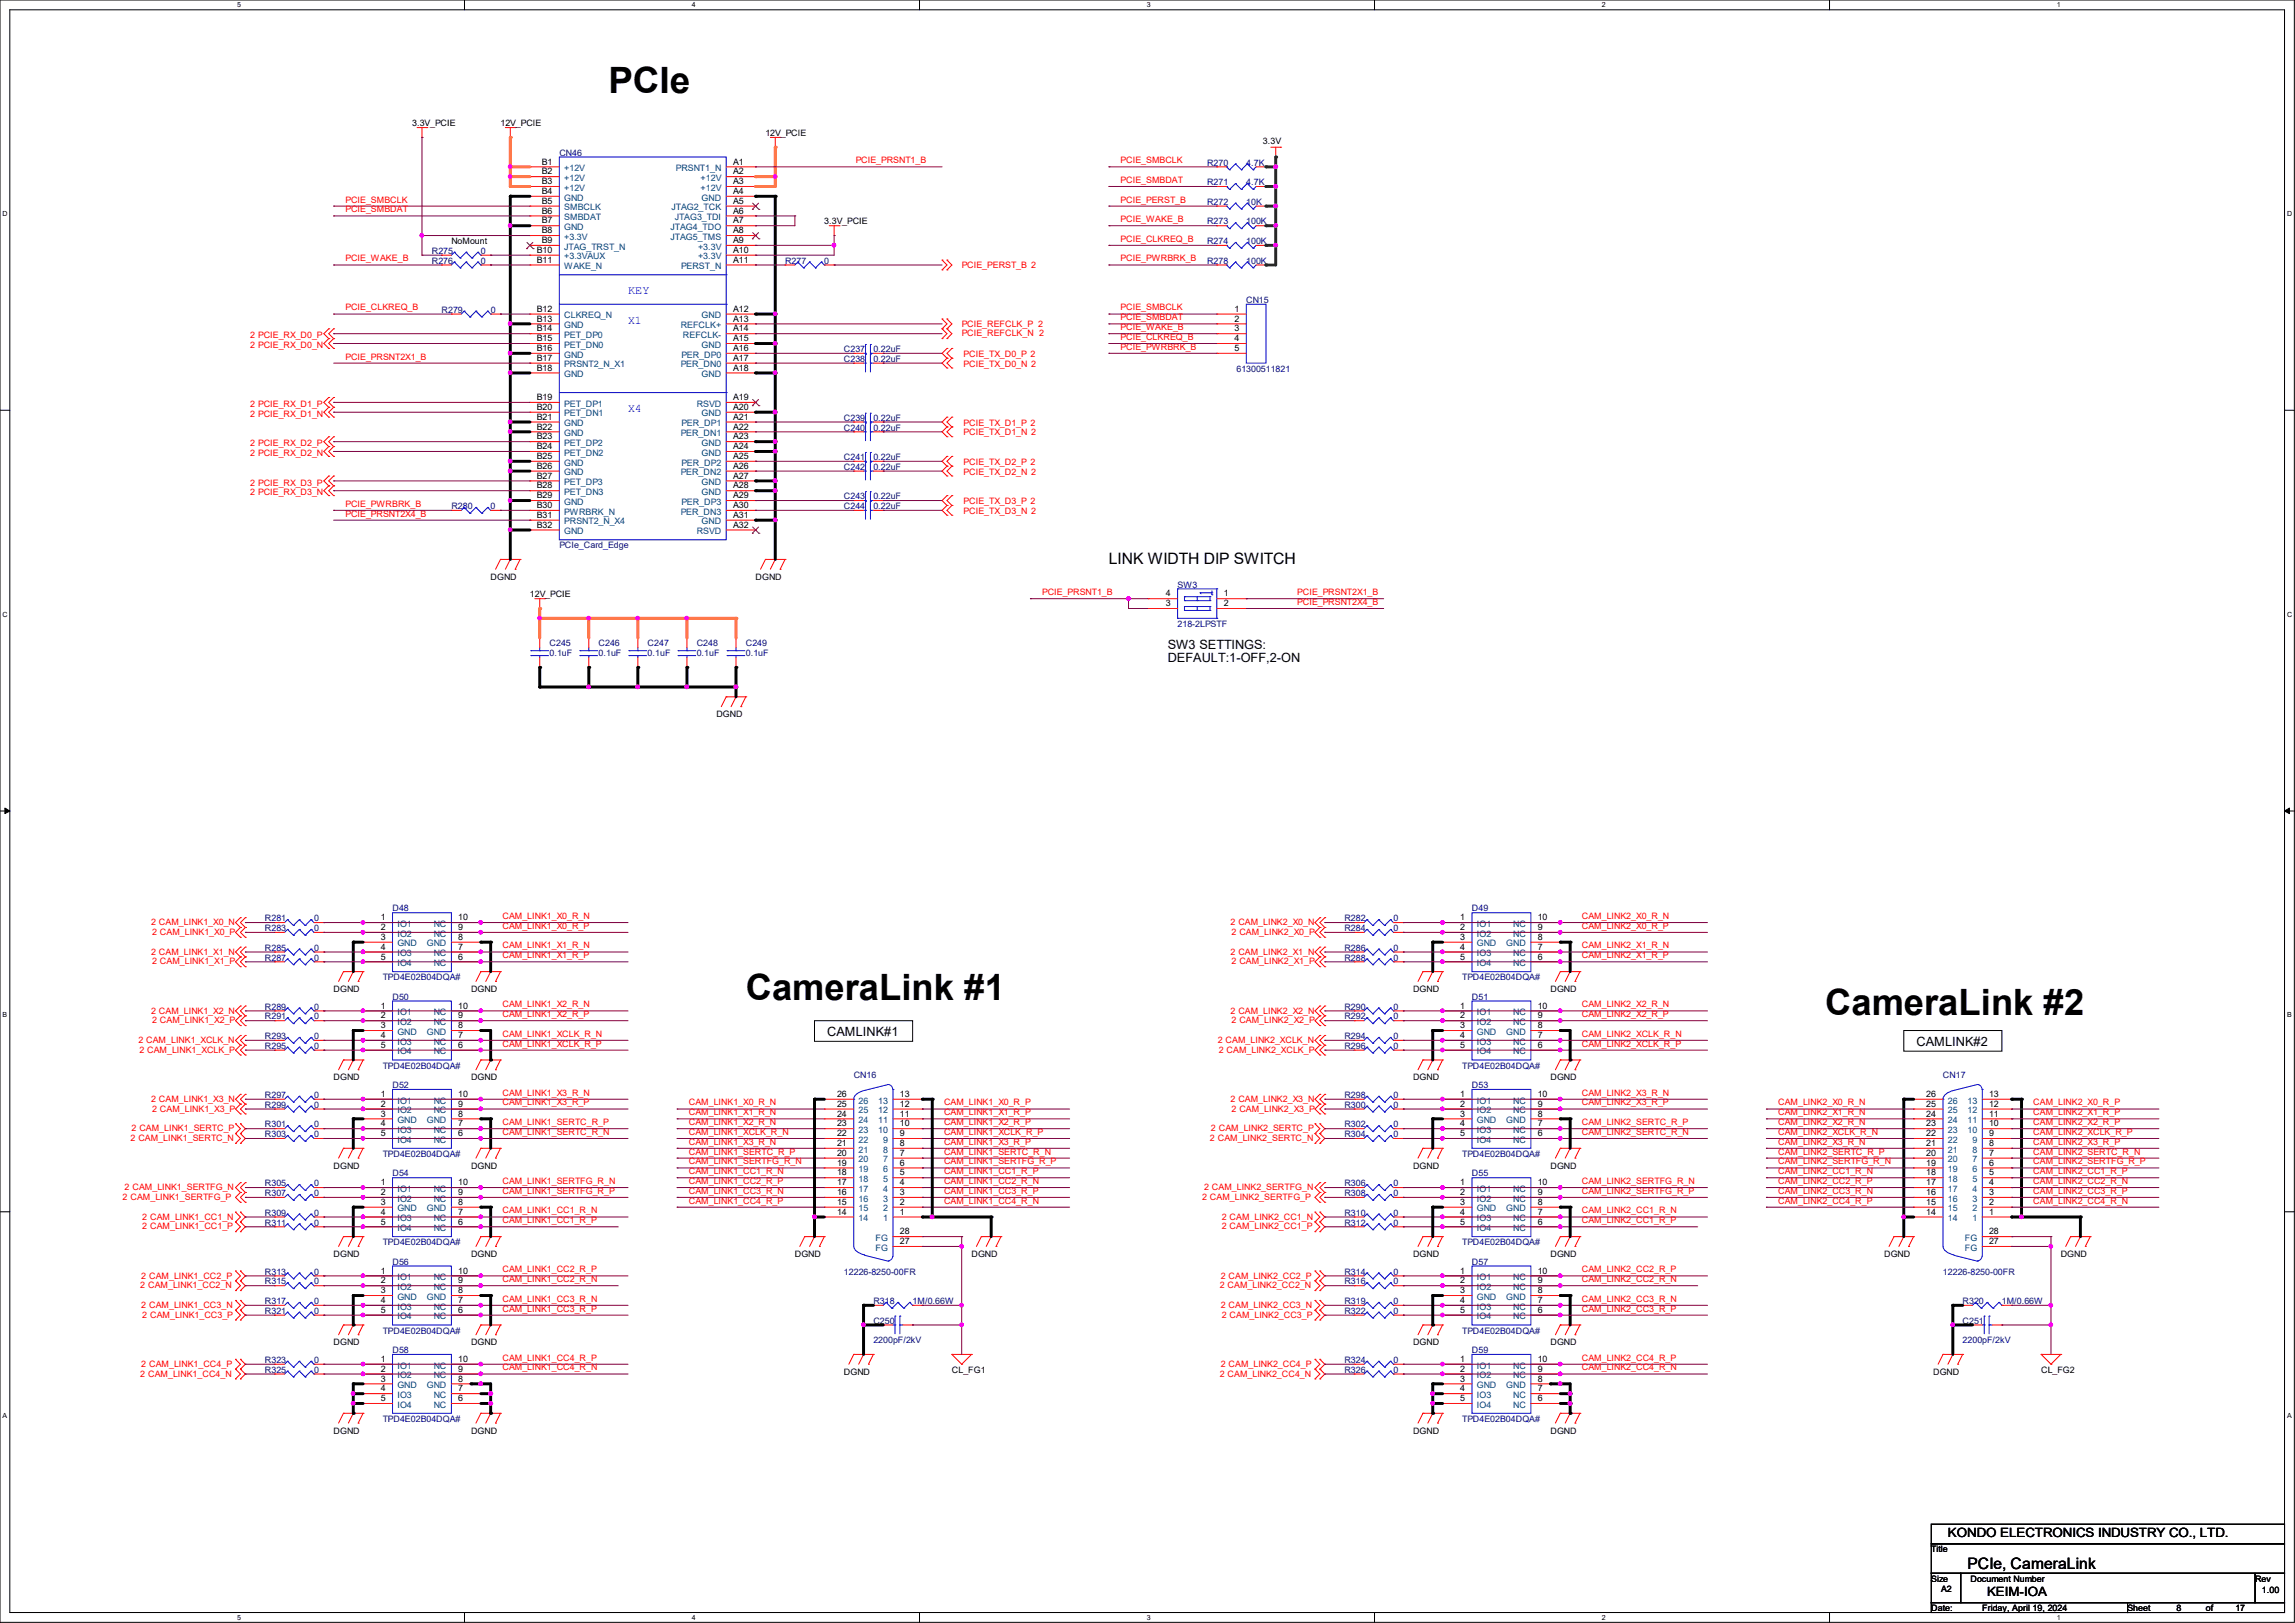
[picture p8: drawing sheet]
<svg xmlns="http://www.w3.org/2000/svg" width="297mm" height="210mm" viewBox="0 0 297 210" stroke-linecap="round" stroke-linejoin="round" font-family="sans-serif">
<defs><g id="words">
<g font-size="4.7">
<text x="78.7" y="12">PCIe</text>
<text x="96.5" y="129.5">CameraLink #1</text>
<text x="236.2" y="131.4">CameraLink #2</text>
</g>
<g font-size="2">
<text x="143.5" y="73">LINK WIDTH DIP SWITCH</text>
<text x="254.6" y="203.1">PCIe, CameraLink</text>
</g>
<g font-size="1.7">
<text x="151.1" y="84">SW3 SETTINGS:</text>
<text x="151.1" y="85.7">DEFAULT:1-OFF,2-ON</text>
<text x="107.1" y="134.1">CAMLINK#1</text>
<text x="248" y="135.3">CAMLINK#2</text>
<text x="252.1" y="198.8">KONDO ELECTRONICS INDUSTRY CO., LTD.</text>
<text x="257.2" y="206.5">KEIM-IOA</text>
</g>
<g font-size="1.5" fill="#00f">
<text x="81.3" y="38.1">KEY</text>
<text x="81.3" y="41.9">X1</text>
<text x="81.3" y="53.3">X4</text>
</g>
<g font-size="1.1">
<text x="53.3" y="16.3">3.3V_PCIE</text>
<text x="64.8" y="16.3">12V_PCIE</text>
<text x="99.1" y="17.6">12V_PCIE</text>
<text x="70.1" y="21.3">B1</text>
<text x="70.1" y="22.6">B2</text>
<text x="70.1" y="23.8">B3</text>
<text x="94.9" y="21.3">A1</text>
<text x="94.9" y="22.6">A2</text>
<text x="94.9" y="23.8">A3</text>
<text x="163.4" y="18.6">3.3V</text>
<text x="70.1" y="25.1">B4</text>
<text x="70.1" y="26.4">B5</text>
<text x="70.1" y="27.6">B6</text>
<text x="70.1" y="28.9">B7</text>
<text x="94.9" y="25.1">A4</text>
<text x="94.9" y="26.4">A5</text>
<text x="94.9" y="27.6">A6</text>
<text x="94.9" y="28.9">A7</text>
<text x="106.7" y="29">3.3V_PCIE</text>
<text x="58.4" y="31.6">NoMount</text>
<text x="69.5" y="32.7">B10</text>
<text x="69.5" y="34">B11</text>
<text x="70.1" y="30.2">B8</text>
<text x="70.1" y="31.5">B9</text>
<text x="94.9" y="30.2">A8</text>
<text x="94.9" y="31.5">A9</text>
<text x="94.9" y="32.7">A10</text>
<text x="94.9" y="34">A11</text>
<text x="69.5" y="40.3">B12</text>
<text x="69.5" y="41.6">B13</text>
<text x="94.9" y="40.3">A12</text>
<text x="94.9" y="41.6">A13</text>
<text x="159.8" y="40.3">1</text>
<text x="159.8" y="41.6">2</text>
<text x="69.5" y="42.9">B14</text>
<text x="69.5" y="44.2">B15</text>
<text x="69.5" y="45.4">B16</text>
<text x="69.5" y="46.7">B17</text>
<text x="69.5" y="48">B18</text>
<text x="94.9" y="42.9">A14</text>
<text x="94.9" y="44.2">A15</text>
<text x="94.9" y="45.4">A16</text>
<text x="94.9" y="46.7">A17</text>
<text x="94.9" y="48">A18</text>
<text x="159.8" y="42.9">3</text>
<text x="159.8" y="44.2">4</text>
<text x="159.8" y="45.4">5</text>
<text x="69.5" y="51.8">B19</text>
<text x="69.5" y="53">B20</text>
<text x="94.9" y="51.8">A19</text>
<text x="94.9" y="53">A20</text>
<text x="69.5" y="54.3">B21</text>
<text x="69.5" y="55.6">B22</text>
<text x="69.5" y="56.9">B23</text>
<text x="69.5" y="58.1">B24</text>
<text x="69.5" y="59.4">B25</text>
<text x="94.9" y="54.3">A21</text>
<text x="94.9" y="55.6">A22</text>
<text x="94.9" y="56.9">A23</text>
<text x="94.9" y="58.1">A24</text>
<text x="94.9" y="59.4">A25</text>
<text x="69.5" y="60.7">B26</text>
<text x="69.5" y="61.9">B27</text>
<text x="69.5" y="63.2">B28</text>
<text x="69.5" y="64.5">B29</text>
<text x="69.5" y="65.7">B30</text>
<text x="94.9" y="60.7">A26</text>
<text x="94.9" y="61.9">A27</text>
<text x="94.9" y="63.2">A28</text>
<text x="94.9" y="64.5">A29</text>
<text x="94.9" y="65.7">A30</text>
<text x="69.5" y="67">B31</text>
<text x="69.5" y="68.3">B32</text>
<text x="94.9" y="67">A31</text>
<text x="94.9" y="68.3">A32</text>
<text x="63.5" y="75">DGND</text>
<text x="68.6" y="77.3">12V_PCIE</text>
<text x="97.8" y="75">DGND</text>
<text x="150.9" y="77.2">4</text>
<text x="158.4" y="77.2">1</text>
<text x="150.9" y="78.4">3</text>
<text x="158.4" y="78.4">2</text>
<text x="92.7" y="92.8">DGND</text>
<text x="49.3" y="119.1">1</text>
<text x="59.3" y="119.1">10</text>
<text x="189" y="119.1">1</text>
<text x="199" y="119.1">10</text>
<text x="49.3" y="120.4">2</text>
<text x="49.3" y="121.6">3</text>
<text x="49.3" y="122.9">4</text>
<text x="49.3" y="124.2">5</text>
<text x="59.3" y="124.2">6</text>
<text x="59.3" y="122.9">7</text>
<text x="59.3" y="121.6">8</text>
<text x="59.3" y="120.4">9</text>
<text x="189" y="120.4">2</text>
<text x="189" y="121.6">3</text>
<text x="189" y="122.9">4</text>
<text x="189" y="124.2">5</text>
<text x="199" y="124.2">6</text>
<text x="199" y="122.9">7</text>
<text x="199" y="121.6">8</text>
<text x="199" y="120.4">9</text>
<text x="43.2" y="128.4">DGND</text>
<text x="49.3" y="130.5">1</text>
<text x="49.3" y="131.8">2</text>
<text x="59.3" y="131.8">9</text>
<text x="59.3" y="130.5">10</text>
<text x="61" y="128.4">DGND</text>
<text x="182.9" y="128.4">DGND</text>
<text x="189" y="130.5">1</text>
<text x="189" y="131.8">2</text>
<text x="199" y="131.8">9</text>
<text x="199" y="130.5">10</text>
<text x="200.7" y="128.4">DGND</text>
<text x="49.3" y="133.1">3</text>
<text x="49.3" y="134.3">4</text>
<text x="49.3" y="135.6">5</text>
<text x="59.3" y="135.6">6</text>
<text x="59.3" y="134.3">7</text>
<text x="59.3" y="133.1">8</text>
<text x="189" y="133.1">3</text>
<text x="189" y="134.3">4</text>
<text x="189" y="135.6">5</text>
<text x="199" y="135.6">6</text>
<text x="199" y="134.3">7</text>
<text x="199" y="133.1">8</text>
<text x="43.2" y="139.8">DGND</text>
<text x="49.3" y="141.9">1</text>
<text x="49.3" y="143.2">2</text>
<text x="59.3" y="143.2">9</text>
<text x="59.3" y="141.9">10</text>
<text x="61" y="139.8">DGND</text>
<text x="108.3" y="141.9">26</text>
<text x="108.3" y="143.2">25</text>
<text x="116.5" y="143.2">12</text>
<text x="116.5" y="141.9">13</text>
<text x="182.9" y="139.8">DGND</text>
<text x="189" y="141.9">1</text>
<text x="189" y="143.2">2</text>
<text x="199" y="143.2">9</text>
<text x="199" y="141.9">10</text>
<text x="200.7" y="139.8">DGND</text>
<text x="249.3" y="141.9">26</text>
<text x="249.3" y="143.2">25</text>
<text x="257.4" y="143.2">12</text>
<text x="257.4" y="141.9">13</text>
<text x="49.3" y="144.5">3</text>
<text x="49.3" y="145.8">4</text>
<text x="49.3" y="147">5</text>
<text x="59.3" y="147">6</text>
<text x="59.3" y="145.8">7</text>
<text x="59.3" y="144.5">8</text>
<text x="108.3" y="144.5">24</text>
<text x="108.3" y="145.8">23</text>
<text x="108.3" y="147">22</text>
<text x="108.3" y="148.3">21</text>
<text x="108.3" y="149.6">20</text>
<text x="116.5" y="149.6">7</text>
<text x="116.5" y="148.3">8</text>
<text x="116.5" y="147">9</text>
<text x="116.5" y="145.8">10</text>
<text x="116.5" y="144.5">11</text>
<text x="189" y="144.5">3</text>
<text x="189" y="145.8">4</text>
<text x="189" y="147">5</text>
<text x="199" y="147">6</text>
<text x="199" y="145.8">7</text>
<text x="199" y="144.5">8</text>
<text x="249.3" y="144.5">24</text>
<text x="249.3" y="145.8">23</text>
<text x="249.3" y="147">22</text>
<text x="249.3" y="148.3">21</text>
<text x="249.3" y="149.6">20</text>
<text x="257.4" y="149.6">7</text>
<text x="257.4" y="148.3">8</text>
<text x="257.4" y="147">9</text>
<text x="257.4" y="145.8">10</text>
<text x="257.4" y="144.5">11</text>
<text x="43.2" y="151.2">DGND</text>
<text x="49.3" y="153.4">1</text>
<text x="49.3" y="154.6">2</text>
<text x="49.3" y="155.9">3</text>
<text x="59.3" y="155.9">8</text>
<text x="59.3" y="154.6">9</text>
<text x="59.3" y="153.4">10</text>
<text x="61" y="151.2">DGND</text>
<text x="108.3" y="150.8">19</text>
<text x="108.3" y="152.1">18</text>
<text x="108.3" y="153.4">17</text>
<text x="108.3" y="154.6">16</text>
<text x="108.3" y="155.9">15</text>
<text x="116.5" y="155.9">2</text>
<text x="116.5" y="154.6">3</text>
<text x="116.5" y="153.4">4</text>
<text x="116.5" y="152.1">5</text>
<text x="116.5" y="150.8">6</text>
<text x="182.9" y="151.2">DGND</text>
<text x="189" y="153.4">1</text>
<text x="189" y="154.6">2</text>
<text x="189" y="155.9">3</text>
<text x="199" y="155.9">8</text>
<text x="199" y="154.6">9</text>
<text x="199" y="153.4">10</text>
<text x="200.7" y="151.2">DGND</text>
<text x="249.3" y="150.8">19</text>
<text x="249.3" y="152.1">18</text>
<text x="249.3" y="153.4">17</text>
<text x="249.3" y="154.6">16</text>
<text x="249.3" y="155.9">15</text>
<text x="257.4" y="155.9">2</text>
<text x="257.4" y="154.6">3</text>
<text x="257.4" y="153.4">4</text>
<text x="257.4" y="152.1">5</text>
<text x="257.4" y="150.8">6</text>
<text x="49.3" y="157.2">4</text>
<text x="49.3" y="158.5">5</text>
<text x="59.3" y="158.5">6</text>
<text x="59.3" y="157.2">7</text>
<text x="108.3" y="157.2">14</text>
<text x="116.5" y="157.2">1</text>
<text x="116.5" y="161">27</text>
<text x="116.5" y="159.7">28</text>
<text x="189" y="157.2">4</text>
<text x="189" y="158.5">5</text>
<text x="199" y="158.5">6</text>
<text x="199" y="157.2">7</text>
<text x="249.3" y="157.2">14</text>
<text x="257.4" y="157.2">1</text>
<text x="257.4" y="161">27</text>
<text x="257.4" y="159.7">28</text>
<text x="43.2" y="162.6">DGND</text>
<text x="49.3" y="164.8">1</text>
<text x="49.3" y="166.1">2</text>
<text x="49.3" y="167.3">3</text>
<text x="59.3" y="167.3">8</text>
<text x="59.3" y="166.1">9</text>
<text x="59.3" y="164.8">10</text>
<text x="61" y="162.6">DGND</text>
<text x="102.9" y="162.6">DGND</text>
<text x="125.7" y="162.6">DGND</text>
<text x="182.9" y="162.6">DGND</text>
<text x="189" y="164.8">1</text>
<text x="189" y="166.1">2</text>
<text x="189" y="167.3">3</text>
<text x="199" y="167.3">8</text>
<text x="199" y="166.1">9</text>
<text x="199" y="164.8">10</text>
<text x="200.7" y="162.6">DGND</text>
<text x="243.8" y="162.6">DGND</text>
<text x="266.7" y="162.6">DGND</text>
<text x="49.3" y="168.6">4</text>
<text x="49.3" y="169.9">5</text>
<text x="59.3" y="169.9">6</text>
<text x="59.3" y="168.6">7</text>
<text x="189" y="168.6">4</text>
<text x="189" y="169.9">5</text>
<text x="199" y="169.9">6</text>
<text x="199" y="168.6">7</text>
<text x="43.2" y="174.1">DGND</text>
<text x="49.3" y="176.2">1</text>
<text x="49.3" y="177.5">2</text>
<text x="49.3" y="178.8">3</text>
<text x="59.3" y="178.8">8</text>
<text x="59.3" y="177.5">9</text>
<text x="59.3" y="176.2">10</text>
<text x="61" y="174.1">DGND</text>
<text x="109.2" y="177.9">DGND</text>
<text x="123.2" y="177.6">CL_FG1</text>
<text x="182.9" y="174.1">DGND</text>
<text x="189" y="176.2">1</text>
<text x="189" y="177.5">2</text>
<text x="189" y="178.8">3</text>
<text x="199" y="178.8">8</text>
<text x="199" y="177.5">9</text>
<text x="199" y="176.2">10</text>
<text x="200.7" y="174.1">DGND</text>
<text x="250.2" y="177.9">DGND</text>
<text x="264.2" y="177.6">CL_FG2</text>
<text x="43.2" y="185.5">DGND</text>
<text x="49.3" y="180">4</text>
<text x="49.3" y="181.3">5</text>
<text x="59.3" y="181.3">6</text>
<text x="59.3" y="180">7</text>
<text x="61" y="185.5">DGND</text>
<text x="182.9" y="185.5">DGND</text>
<text x="189" y="180">4</text>
<text x="189" y="181.3">5</text>
<text x="199" y="181.3">6</text>
<text x="199" y="180">7</text>
<text x="200.7" y="185.5">DGND</text>
<text x="249.9" y="200.9">Title</text>
<text x="249.9" y="204.7">Size</text>
<text x="249.9" y="208.5">Date:</text>
<text x="251.2" y="206">A2</text>
<text x="255" y="204.7">Document Number</text>
<text x="256.5" y="208.5">Friday, April 19, 2024</text>
<text x="275.3" y="208.5">Sheet</text>
<text x="281.7" y="208.5">8</text>
<text x="285.5" y="208.5">of</text>
<text x="289.3" y="208.5">17</text>
<text x="291.8" y="204.7">Rev</text>
<text x="292.7" y="206.1">1.00</text>
</g>
<g font-size="1.1" fill="#000080">
<text x="72.4" y="20.2">CN46</text>
<text x="156.2" y="21.4">R270</text>
<text x="156.2" y="24">R271</text>
<text x="161.3" y="21.4">4.7K</text>
<text x="161.3" y="24">4.7K</text>
<text x="156.2" y="29">R273</text>
<text x="156.2" y="26.5">R272</text>
<text x="161.3" y="29">100K</text>
<text x="161.3" y="26.5">10K</text>
<text x="55.9" y="32.9">R275</text>
<text x="55.9" y="34.1">R276</text>
<text x="62.2" y="32.9">0</text>
<text x="62.2" y="34.1">0</text>
<text x="101.6" y="34.1">R277</text>
<text x="106.7" y="34.1">0</text>
<text x="156.2" y="31.6">R274</text>
<text x="156.2" y="34.1">R278</text>
<text x="161.3" y="31.6">100K</text>
<text x="161.3" y="34.1">100K</text>
<text x="57.1" y="40.5">R279</text>
<text x="63.5" y="40.5">0</text>
<text x="161.3" y="39.2">CN15</text>
<text x="109.2" y="45.6">C237</text>
<text x="109.2" y="46.8">C238</text>
<text x="113" y="45.6">0.22uF</text>
<text x="113" y="46.8">0.22uF</text>
<text x="160" y="48.1">61300511821</text>
<text x="109.2" y="59.5">C241</text>
<text x="109.2" y="54.4">C239</text>
<text x="109.2" y="55.7">C240</text>
<text x="113" y="59.5">0.22uF</text>
<text x="113" y="54.4">0.22uF</text>
<text x="113" y="55.7">0.22uF</text>
<text x="58.4" y="65.9">R280</text>
<text x="63.5" y="65.9">0</text>
<text x="109.2" y="60.8">C242</text>
<text x="109.2" y="64.6">C243</text>
<text x="109.2" y="65.9">C244</text>
<text x="113" y="60.8">0.22uF</text>
<text x="113" y="64.6">0.22uF</text>
<text x="113" y="65.9">0.22uF</text>
<text x="72.4" y="71">PCIe_Card_Edge</text>
<text x="152.4" y="76">SW3</text>
<text x="71.1" y="83.7">C245</text>
<text x="77.5" y="83.7">C246</text>
<text x="83.8" y="83.7">C247</text>
<text x="90.2" y="83.7">C248</text>
<text x="96.5" y="83.7">C249</text>
<text x="152.4" y="81.1">218-2LPSTF</text>
<text x="71.1" y="84.9">0.1uF</text>
<text x="77.5" y="84.9">0.1uF</text>
<text x="83.8" y="84.9">0.1uF</text>
<text x="90.2" y="84.9">0.1uF</text>
<text x="96.5" y="84.9">0.1uF</text>
<text x="34.3" y="119.2">R281</text>
<text x="40.6" y="119.2">0</text>
<text x="50.8" y="117.9">D48</text>
<text x="174" y="119.2">R282</text>
<text x="180.3" y="119.2">0</text>
<text x="190.5" y="117.9">D49</text>
<text x="34.3" y="123">R285</text>
<text x="34.3" y="124.3">R287</text>
<text x="34.3" y="120.5">R283</text>
<text x="40.6" y="123">0</text>
<text x="40.6" y="124.3">0</text>
<text x="40.6" y="120.5">0</text>
<text x="174" y="124.3">R288</text>
<text x="174" y="120.5">R284</text>
<text x="174" y="123">R286</text>
<text x="180.3" y="124.3">0</text>
<text x="180.3" y="120.5">0</text>
<text x="180.3" y="123">0</text>
<text x="34.3" y="130.6">R289</text>
<text x="34.3" y="131.9">R291</text>
<text x="40.6" y="130.6">0</text>
<text x="40.6" y="131.9">0</text>
<text x="49.5" y="126.8">TPD4E02B04DQA#</text>
<text x="50.8" y="129.4">D50</text>
<text x="174" y="130.6">R290</text>
<text x="174" y="131.9">R292</text>
<text x="180.3" y="130.6">0</text>
<text x="180.3" y="131.9">0</text>
<text x="189.2" y="126.8">TPD4E02B04DQA#</text>
<text x="190.5" y="129.4">D51</text>
<text x="34.3" y="134.5">R293</text>
<text x="34.3" y="135.7">R295</text>
<text x="40.6" y="134.5">0</text>
<text x="40.6" y="135.7">0</text>
<text x="174" y="134.5">R294</text>
<text x="174" y="135.7">R296</text>
<text x="180.3" y="134.5">0</text>
<text x="180.3" y="135.7">0</text>
<text x="34.3" y="143.3">R299</text>
<text x="34.3" y="142.1">R297</text>
<text x="40.6" y="143.3">0</text>
<text x="40.6" y="142.1">0</text>
<text x="49.5" y="138.3">TPD4E02B04DQA#</text>
<text x="50.8" y="140.8">D52</text>
<text x="110.5" y="139.5">CN16</text>
<text x="174" y="143.3">R300</text>
<text x="174" y="142.1">R298</text>
<text x="180.3" y="143.3">0</text>
<text x="180.3" y="142.1">0</text>
<text x="189.2" y="138.3">TPD4E02B04DQA#</text>
<text x="190.5" y="140.8">D53</text>
<text x="251.5" y="139.5">CN17</text>
<text x="34.3" y="147.2">R303</text>
<text x="34.3" y="145.9">R301</text>
<text x="40.6" y="147.2">0</text>
<text x="40.6" y="145.9">0</text>
<text x="49.5" y="149.7">TPD4E02B04DQA#</text>
<text x="174" y="145.9">R302</text>
<text x="174" y="147.2">R304</text>
<text x="180.3" y="145.9">0</text>
<text x="180.3" y="147.2">0</text>
<text x="189.2" y="149.7">TPD4E02B04DQA#</text>
<text x="34.3" y="154.8">R307</text>
<text x="34.3" y="153.5">R305</text>
<text x="40.6" y="154.8">0</text>
<text x="40.6" y="153.5">0</text>
<text x="50.8" y="152.2">D54</text>
<text x="174" y="153.5">R306</text>
<text x="174" y="154.8">R308</text>
<text x="180.3" y="153.5">0</text>
<text x="180.3" y="154.8">0</text>
<text x="190.5" y="152.2">D55</text>
<text x="34.3" y="157.3">R309</text>
<text x="34.3" y="158.6">R311</text>
<text x="40.6" y="157.3">0</text>
<text x="40.6" y="158.6">0</text>
<text x="49.5" y="161.1">TPD4E02B04DQA#</text>
<text x="174" y="158.6">R312</text>
<text x="174" y="157.3">R310</text>
<text x="180.3" y="158.6">0</text>
<text x="180.3" y="157.3">0</text>
<text x="189.2" y="161.1">TPD4E02B04DQA#</text>
<text x="34.3" y="166.2">R315</text>
<text x="34.3" y="164.9">R313</text>
<text x="40.6" y="166.2">0</text>
<text x="40.6" y="164.9">0</text>
<text x="50.8" y="163.7">D56</text>
<text x="109.2" y="164.9">12226-8250-00FR</text>
<text x="174" y="164.9">R314</text>
<text x="174" y="166.2">R316</text>
<text x="180.3" y="164.9">0</text>
<text x="180.3" y="166.2">0</text>
<text x="190.5" y="163.7">D57</text>
<text x="251.5" y="164.9">12226-8250-00FR</text>
<text x="34.3" y="168.7">R317</text>
<text x="34.3" y="170">R321</text>
<text x="40.6" y="168.7">0</text>
<text x="40.6" y="170">0</text>
<text x="49.5" y="172.6">TPD4E02B04DQA#</text>
<text x="113" y="171.3">C250</text>
<text x="113" y="173.8">2200pF/2kV</text>
<text x="113" y="168.7">R318</text>
<text x="118.1" y="168.7">1M/0.66W</text>
<text x="174" y="170">R322</text>
<text x="174" y="168.7">R319</text>
<text x="180.3" y="170">0</text>
<text x="180.3" y="168.7">0</text>
<text x="189.2" y="172.6">TPD4E02B04DQA#</text>
<text x="254" y="168.7">R320</text>
<text x="254" y="171.3">C251</text>
<text x="254" y="173.8">2200pF/2kV</text>
<text x="259.1" y="168.7">1M/0.66W</text>
<text x="34.3" y="176.4">R323</text>
<text x="34.3" y="177.6">R325</text>
<text x="40.6" y="176.4">0</text>
<text x="40.6" y="177.6">0</text>
<text x="50.8" y="175.1">D58</text>
<text x="174" y="176.4">R324</text>
<text x="174" y="177.6">R326</text>
<text x="180.3" y="176.4">0</text>
<text x="180.3" y="177.6">0</text>
<text x="190.5" y="175.1">D59</text>
<text x="49.5" y="184">TPD4E02B04DQA#</text>
<text x="189.2" y="184">TPD4E02B04DQA#</text>
</g>
<g font-size="1.1" fill="#004080">
<text x="73" y="22.1">+12V</text>
<text x="73" y="23.4">+12V</text>
<text x="87.5" y="22.1">PRSNT1_N</text>
<text x="90.7" y="23.4">+12V</text>
<text x="73" y="24.7">+12V</text>
<text x="73" y="26">GND</text>
<text x="73" y="27.2">SMBCLK</text>
<text x="73" y="28.5">SMBDAT</text>
<text x="73" y="29.8">GND</text>
<text x="86.8" y="29.8">JTAG4_TDO</text>
<text x="86.9" y="27.2">JTAG2_TCK</text>
<text x="87.3" y="28.5">JTAG3_TDI</text>
<text x="90.7" y="24.7">+12V</text>
<text x="90.8" y="26">GND</text>
<text x="73" y="31">+3.3V</text>
<text x="73" y="32.3">JTAG_TRST_N</text>
<text x="73" y="33.6">+3.3VAUX</text>
<text x="73" y="34.8">WAKE_N</text>
<text x="86.8" y="31">JTAG5_TMS</text>
<text x="88.1" y="34.8">PERST_N</text>
<text x="90.3" y="32.3">+3.3V</text>
<text x="90.3" y="33.6">+3.3V</text>
<text x="73" y="41.2">CLKREQ_N</text>
<text x="90.8" y="41.2">GND</text>
<text x="73" y="42.5">GND</text>
<text x="73" y="43.7">PET_DP0</text>
<text x="73" y="45">PET_DN0</text>
<text x="73" y="46.3">GND</text>
<text x="73" y="47.5">PRSNT2_N_X1</text>
<text x="88.1" y="42.5">REFCLK+</text>
<text x="88.1" y="47.5">PER_DN0</text>
<text x="88.2" y="46.3">PER_DP0</text>
<text x="88.4" y="43.7">REFCLK-</text>
<text x="90.8" y="45">GND</text>
<text x="73" y="48.8">GND</text>
<text x="73" y="52.6">PET_DP1</text>
<text x="73" y="53.9">PET_DN1</text>
<text x="90.2" y="52.6">RSVD</text>
<text x="90.8" y="48.8">GND</text>
<text x="90.8" y="53.9">GND</text>
<text x="73" y="55.2">GND</text>
<text x="73" y="56.4">GND</text>
<text x="73" y="57.7">PET_DP2</text>
<text x="73" y="59">PET_DN2</text>
<text x="88.1" y="56.4">PER_DN1</text>
<text x="88.2" y="55.2">PER_DP1</text>
<text x="90.8" y="57.7">GND</text>
<text x="90.8" y="59">GND</text>
<text x="73" y="60.2">GND</text>
<text x="73" y="61.5">GND</text>
<text x="73" y="62.8">PET_DP3</text>
<text x="73" y="64.1">PET_DN3</text>
<text x="73" y="65.3">GND</text>
<text x="88.1" y="61.5">PER_DN2</text>
<text x="88.2" y="60.2">PER_DP2</text>
<text x="88.2" y="65.3">PER_DP3</text>
<text x="90.8" y="62.8">GND</text>
<text x="90.8" y="64.1">GND</text>
<text x="73" y="66.6">PWRBRK_N</text>
<text x="73" y="67.9">PRSNT2_N_X4</text>
<text x="73" y="69.1">GND</text>
<text x="88.1" y="66.6">PER_DN3</text>
<text x="90.2" y="69.1">RSVD</text>
<text x="90.8" y="67.9">GND</text>
<text x="51.4" y="119.9">IO1</text>
<text x="56.1" y="119.9">NC</text>
<text x="191.1" y="119.9">IO1</text>
<text x="195.8" y="119.9">NC</text>
<text x="51.4" y="121.2">IO2</text>
<text x="51.4" y="122.5">GND</text>
<text x="51.4" y="123.7">IO3</text>
<text x="51.4" y="125">IO4</text>
<text x="55.2" y="122.5">GND</text>
<text x="56.1" y="125">NC</text>
<text x="56.1" y="123.7">NC</text>
<text x="56.1" y="121.2">NC</text>
<text x="191.1" y="121.2">IO2</text>
<text x="191.1" y="122.5">GND</text>
<text x="191.1" y="123.7">IO3</text>
<text x="191.1" y="125">IO4</text>
<text x="194.9" y="122.5">GND</text>
<text x="195.8" y="125">NC</text>
<text x="195.8" y="123.7">NC</text>
<text x="195.8" y="121.2">NC</text>
<text x="51.4" y="131.4">IO1</text>
<text x="56.1" y="131.4">NC</text>
<text x="191.1" y="131.4">IO1</text>
<text x="195.8" y="131.4">NC</text>
<text x="51.4" y="132.6">IO2</text>
<text x="51.4" y="133.9">GND</text>
<text x="51.4" y="135.2">IO3</text>
<text x="51.4" y="136.4">IO4</text>
<text x="55.2" y="133.9">GND</text>
<text x="56.1" y="136.4">NC</text>
<text x="56.1" y="135.2">NC</text>
<text x="56.1" y="132.6">NC</text>
<text x="191.1" y="132.6">IO2</text>
<text x="191.1" y="133.9">GND</text>
<text x="191.1" y="135.2">IO3</text>
<text x="191.1" y="136.4">IO4</text>
<text x="194.9" y="133.9">GND</text>
<text x="195.8" y="136.4">NC</text>
<text x="195.8" y="135.2">NC</text>
<text x="195.8" y="132.6">NC</text>
<text x="51.4" y="142.8">IO1</text>
<text x="56.1" y="142.8">NC</text>
<text x="111.1" y="142.8">26</text>
<text x="113.7" y="142.8">13</text>
<text x="191.1" y="142.8">IO1</text>
<text x="195.8" y="142.8">NC</text>
<text x="252.1" y="142.8">26</text>
<text x="254.6" y="142.8">13</text>
<text x="51.4" y="144.1">IO2</text>
<text x="51.4" y="145.3">GND</text>
<text x="51.4" y="146.6">IO3</text>
<text x="51.4" y="147.9">IO4</text>
<text x="55.2" y="145.3">GND</text>
<text x="56.1" y="147.9">NC</text>
<text x="56.1" y="146.6">NC</text>
<text x="56.1" y="144.1">NC</text>
<text x="111.1" y="144.1">25</text>
<text x="111.1" y="145.3">24</text>
<text x="111.1" y="146.6">23</text>
<text x="111.1" y="147.9">22</text>
<text x="111.1" y="149.1">21</text>
<text x="113.7" y="146.6">10</text>
<text x="113.7" y="145.3">11</text>
<text x="113.7" y="144.1">12</text>
<text x="114.3" y="149.1">8</text>
<text x="114.3" y="147.9">9</text>
<text x="191.1" y="144.1">IO2</text>
<text x="191.1" y="145.3">GND</text>
<text x="191.1" y="146.6">IO3</text>
<text x="191.1" y="147.9">IO4</text>
<text x="194.9" y="145.3">GND</text>
<text x="195.8" y="147.9">NC</text>
<text x="195.8" y="146.6">NC</text>
<text x="195.8" y="144.1">NC</text>
<text x="252.1" y="144.1">25</text>
<text x="252.1" y="145.3">24</text>
<text x="252.1" y="146.6">23</text>
<text x="252.1" y="147.9">22</text>
<text x="252.1" y="149.1">21</text>
<text x="254.6" y="146.6">10</text>
<text x="254.6" y="145.3">11</text>
<text x="254.6" y="144.1">12</text>
<text x="255.3" y="149.1">8</text>
<text x="255.3" y="147.9">9</text>
<text x="51.4" y="154.2">IO1</text>
<text x="51.4" y="155.5">IO2</text>
<text x="56.1" y="155.5">NC</text>
<text x="56.1" y="154.2">NC</text>
<text x="111.1" y="150.4">20</text>
<text x="111.1" y="151.7">19</text>
<text x="111.1" y="153">18</text>
<text x="111.1" y="154.2">17</text>
<text x="111.1" y="155.5">16</text>
<text x="114.3" y="155.5">3</text>
<text x="114.3" y="154.2">4</text>
<text x="114.3" y="153">5</text>
<text x="114.3" y="151.7">6</text>
<text x="114.3" y="150.4">7</text>
<text x="191.1" y="154.2">IO1</text>
<text x="191.1" y="155.5">IO2</text>
<text x="195.8" y="155.5">NC</text>
<text x="195.8" y="154.2">NC</text>
<text x="252.1" y="150.4">20</text>
<text x="252.1" y="151.7">19</text>
<text x="252.1" y="153">18</text>
<text x="252.1" y="154.2">17</text>
<text x="252.1" y="155.5">16</text>
<text x="255.3" y="155.5">3</text>
<text x="255.3" y="154.2">4</text>
<text x="255.3" y="153">5</text>
<text x="255.3" y="151.7">6</text>
<text x="255.3" y="150.4">7</text>
<text x="51.4" y="156.8">GND</text>
<text x="51.4" y="158">IO3</text>
<text x="51.4" y="159.3">IO4</text>
<text x="55.2" y="156.8">GND</text>
<text x="56.1" y="159.3">NC</text>
<text x="56.1" y="158">NC</text>
<text x="111.1" y="156.8">15</text>
<text x="111.1" y="158">14</text>
<text x="113.3" y="161.8">FG</text>
<text x="113.3" y="160.6">FG</text>
<text x="114.3" y="158">1</text>
<text x="114.3" y="156.8">2</text>
<text x="191.1" y="156.8">GND</text>
<text x="191.1" y="158">IO3</text>
<text x="191.1" y="159.3">IO4</text>
<text x="194.9" y="156.8">GND</text>
<text x="195.8" y="159.3">NC</text>
<text x="195.8" y="158">NC</text>
<text x="252.1" y="156.8">15</text>
<text x="252.1" y="158">14</text>
<text x="254.3" y="161.8">FG</text>
<text x="254.3" y="160.6">FG</text>
<text x="255.3" y="158">1</text>
<text x="255.3" y="156.8">2</text>
<text x="51.4" y="165.7">IO1</text>
<text x="51.4" y="166.9">IO2</text>
<text x="56.1" y="166.9">NC</text>
<text x="56.1" y="165.7">NC</text>
<text x="191.1" y="165.7">IO1</text>
<text x="191.1" y="166.9">IO2</text>
<text x="195.8" y="166.9">NC</text>
<text x="195.8" y="165.7">NC</text>
<text x="51.4" y="168.2">GND</text>
<text x="51.4" y="169.5">IO3</text>
<text x="51.4" y="170.7">IO4</text>
<text x="55.2" y="168.2">GND</text>
<text x="56.1" y="170.7">NC</text>
<text x="56.1" y="169.5">NC</text>
<text x="191.1" y="168.2">GND</text>
<text x="191.1" y="169.5">IO3</text>
<text x="191.1" y="170.7">IO4</text>
<text x="194.9" y="168.2">GND</text>
<text x="195.8" y="170.7">NC</text>
<text x="195.8" y="169.5">NC</text>
<text x="51.4" y="177.1">IO1</text>
<text x="51.4" y="178.4">IO2</text>
<text x="51.4" y="179.6">GND</text>
<text x="55.2" y="179.6">GND</text>
<text x="56.1" y="178.4">NC</text>
<text x="56.1" y="177.1">NC</text>
<text x="191.1" y="177.1">IO1</text>
<text x="191.1" y="178.4">IO2</text>
<text x="191.1" y="179.6">GND</text>
<text x="194.9" y="179.6">GND</text>
<text x="195.8" y="178.4">NC</text>
<text x="195.8" y="177.1">NC</text>
<text x="51.4" y="180.9">IO3</text>
<text x="51.4" y="182.2">IO4</text>
<text x="56.1" y="182.2">NC</text>
<text x="56.1" y="180.9">NC</text>
<text x="191.1" y="180.9">IO3</text>
<text x="191.1" y="182.2">IO4</text>
<text x="195.8" y="182.2">NC</text>
<text x="195.8" y="180.9">NC</text>
</g>
<g font-size="1.1" fill="#f00">
<text x="110.7" y="21.1">PCIE_PRSNT1_B</text>
<text x="145" y="21.1">PCIE_SMBCLK</text>
<text x="145" y="23.7">PCIE_SMBDAT</text>
<text x="44.7" y="26.2">PCIE_SMBCLK</text>
<text x="44.7" y="27.5">PCIE_SMBDAT</text>
<text x="145" y="26.2">PCIE_PERST_B</text>
<text x="145" y="28.7">PCIE_WAKE_B</text>
<text x="44.7" y="33.8">PCIE_WAKE_B</text>
<text x="124.5" y="34.6">PCIE_PERST_B 2</text>
<text x="145" y="31.3">PCIE_CLKREQ_B</text>
<text x="145" y="33.8">PCIE_PWRBRK_B</text>
<text x="44.7" y="40.2">PCIE_CLKREQ_B</text>
<text x="145" y="40.2">PCIE_SMBCLK</text>
<text x="145" y="41.4">PCIE_SMBDAT</text>
<text x="32.4" y="43.8">2 PCIE_RX_D0_P</text>
<text x="32.4" y="45">2 PCIE_RX_D0_N</text>
<text x="44.7" y="46.5">PCIE_PRSNT2X1_B</text>
<text x="124.5" y="42.2">PCIE_REFCLK_P 2</text>
<text x="124.5" y="43.5">PCIE_REFCLK_N 2</text>
<text x="124.7" y="46.2">PCIE_TX_D0_P 2</text>
<text x="124.7" y="47.5">PCIE_TX_D0_N 2</text>
<text x="145" y="42.7">PCIE_WAKE_B</text>
<text x="145" y="44">PCIE_CLKREQ_B</text>
<text x="145" y="45.3">PCIE_PWRBRK_B</text>
<text x="32.4" y="52.7">2 PCIE_RX_D1_P</text>
<text x="32.4" y="53.9">2 PCIE_RX_D1_N</text>
<text x="32.4" y="57.7">2 PCIE_RX_D2_P</text>
<text x="32.4" y="59">2 PCIE_RX_D2_N</text>
<text x="124.7" y="55.1">PCIE_TX_D1_P 2</text>
<text x="124.7" y="56.3">PCIE_TX_D1_N 2</text>
<text x="32.4" y="62.8">2 PCIE_RX_D3_P</text>
<text x="32.4" y="64.1">2 PCIE_RX_D3_N</text>
<text x="44.7" y="65.6">PCIE_PWRBRK_B</text>
<text x="124.7" y="60.2">PCIE_TX_D2_P 2</text>
<text x="124.7" y="61.4">PCIE_TX_D2_N 2</text>
<text x="124.7" y="65.2">PCIE_TX_D3_P 2</text>
<text x="44.7" y="66.8">PCIE_PRSNT2X4_B</text>
<text x="124.7" y="66.5">PCIE_TX_D3_N 2</text>
<text x="134.9" y="77">PCIE_PRSNT1_B</text>
<text x="167.9" y="77">PCIE_PRSNT2X1_B</text>
<text x="167.9" y="78.3">PCIE_PRSNT2X4_B</text>
<text x="19.6" y="119.7">2 CAM_LINK1_X0_N</text>
<text x="65" y="118.9">CAM_LINK1_X0_R_N</text>
<text x="159.3" y="119.7">2 CAM_LINK2_X0_N</text>
<text x="204.7" y="118.9">CAM_LINK2_X0_R_N</text>
<text x="19.6" y="123.5">2 CAM_LINK1_X1_N</text>
<text x="19.7" y="121">2 CAM_LINK1_X0_P</text>
<text x="19.7" y="124.8">2 CAM_LINK1_X1_P</text>
<text x="65" y="120.2">CAM_LINK1_X0_R_P</text>
<text x="65" y="122.7">CAM_LINK1_X1_R_N</text>
<text x="65" y="124">CAM_LINK1_X1_R_P</text>
<text x="159.3" y="123.5">2 CAM_LINK2_X1_N</text>
<text x="159.4" y="121">2 CAM_LINK2_X0_P</text>
<text x="159.4" y="124.8">2 CAM_LINK2_X1_P</text>
<text x="204.7" y="120.2">CAM_LINK2_X0_R_P</text>
<text x="204.7" y="122.7">CAM_LINK2_X1_R_N</text>
<text x="204.7" y="124">CAM_LINK2_X1_R_P</text>
<text x="19.6" y="131.2">2 CAM_LINK1_X2_N</text>
<text x="65" y="130.3">CAM_LINK1_X2_R_N</text>
<text x="65" y="131.6">CAM_LINK1_X2_R_P</text>
<text x="159.3" y="131.2">2 CAM_LINK2_X2_N</text>
<text x="204.7" y="130.3">CAM_LINK2_X2_R_N</text>
<text x="204.7" y="131.6">CAM_LINK2_X2_R_P</text>
<text x="17.9" y="135">2 CAM_LINK1_XCLK_N</text>
<text x="18" y="136.2">2 CAM_LINK1_XCLK_P</text>
<text x="19.7" y="132.4">2 CAM_LINK1_X2_P</text>
<text x="65" y="134.2">CAM_LINK1_XCLK_R_N</text>
<text x="65" y="135.4">CAM_LINK1_XCLK_R_P</text>
<text x="157.6" y="135">2 CAM_LINK2_XCLK_N</text>
<text x="157.7" y="136.2">2 CAM_LINK2_XCLK_P</text>
<text x="159.4" y="132.4">2 CAM_LINK2_X2_P</text>
<text x="204.7" y="135.4">CAM_LINK2_XCLK_R_P</text>
<text x="204.7" y="134.2">CAM_LINK2_XCLK_R_N</text>
<text x="19.6" y="142.6">2 CAM_LINK1_X3_N</text>
<text x="19.7" y="143.9">2 CAM_LINK1_X3_P</text>
<text x="65" y="141.8">CAM_LINK1_X3_R_N</text>
<text x="65" y="143">CAM_LINK1_X3_R_P</text>
<text x="89.2" y="143">CAM_LINK1_X0_R_N</text>
<text x="122.2" y="143">CAM_LINK1_X0_R_P</text>
<text x="159.3" y="142.6">2 CAM_LINK2_X3_N</text>
<text x="159.4" y="143.9">2 CAM_LINK2_X3_P</text>
<text x="204.7" y="143">CAM_LINK2_X3_R_P</text>
<text x="204.7" y="141.8">CAM_LINK2_X3_R_N</text>
<text x="230.1" y="143">CAM_LINK2_X0_R_N</text>
<text x="263.1" y="143">CAM_LINK2_X0_R_P</text>
<text x="16.9" y="147.7">2 CAM_LINK1_SERTC_N</text>
<text x="17" y="146.4">2 CAM_LINK1_SERTC_P</text>
<text x="65" y="145.6">CAM_LINK1_SERTC_R_P</text>
<text x="65" y="146.9">CAM_LINK1_SERTC_R_N</text>
<text x="89.2" y="144.3">CAM_LINK1_X1_R_N</text>
<text x="89.2" y="145.6">CAM_LINK1_X2_R_N</text>
<text x="89.2" y="146.9">CAM_LINK1_XCLK_R_N</text>
<text x="89.2" y="148.1">CAM_LINK1_X3_R_N</text>
<text x="89.2" y="149.4">CAM_LINK1_SERTC_R_P</text>
<text x="122.2" y="144.3">CAM_LINK1_X1_R_P</text>
<text x="122.2" y="145.6">CAM_LINK1_X2_R_P</text>
<text x="122.2" y="146.9">CAM_LINK1_XCLK_R_P</text>
<text x="122.2" y="148.1">CAM_LINK1_X3_R_P</text>
<text x="122.2" y="149.4">CAM_LINK1_SERTC_R_N</text>
<text x="156.6" y="147.7">2 CAM_LINK2_SERTC_N</text>
<text x="156.7" y="146.4">2 CAM_LINK2_SERTC_P</text>
<text x="204.7" y="145.6">CAM_LINK2_SERTC_R_P</text>
<text x="204.7" y="146.9">CAM_LINK2_SERTC_R_N</text>
<text x="230.1" y="144.3">CAM_LINK2_X1_R_N</text>
<text x="230.1" y="145.6">CAM_LINK2_X2_R_N</text>
<text x="230.1" y="146.9">CAM_LINK2_XCLK_R_N</text>
<text x="230.1" y="148.1">CAM_LINK2_X3_R_N</text>
<text x="230.1" y="149.4">CAM_LINK2_SERTC_R_P</text>
<text x="263.1" y="144.3">CAM_LINK2_X1_R_P</text>
<text x="263.1" y="145.6">CAM_LINK2_X2_R_P</text>
<text x="263.1" y="146.9">CAM_LINK2_XCLK_R_P</text>
<text x="263.1" y="148.1">CAM_LINK2_X3_R_P</text>
<text x="263.1" y="149.4">CAM_LINK2_SERTC_R_N</text>
<text x="15.9" y="155.3">2 CAM_LINK1_SERTFG_P</text>
<text x="16.1" y="154">2 CAM_LINK1_SERTFG_N</text>
<text x="65" y="153.2">CAM_LINK1_SERTFG_R_N</text>
<text x="65" y="154.5">CAM_LINK1_SERTFG_R_P</text>
<text x="89.2" y="150.7">CAM_LINK1_SERTFG_R_N</text>
<text x="89.2" y="151.9">CAM_LINK1_CC1_R_N</text>
<text x="89.2" y="153.2">CAM_LINK1_CC2_R_P</text>
<text x="89.2" y="154.5">CAM_LINK1_CC3_R_N</text>
<text x="89.2" y="155.7">CAM_LINK1_CC4_R_P</text>
<text x="122.2" y="150.7">CAM_LINK1_SERTFG_R_P</text>
<text x="122.2" y="151.9">CAM_LINK1_CC1_R_P</text>
<text x="122.2" y="153.2">CAM_LINK1_CC2_R_N</text>
<text x="122.2" y="154.5">CAM_LINK1_CC3_R_P</text>
<text x="122.2" y="155.7">CAM_LINK1_CC4_R_N</text>
<text x="155.6" y="155.3">2 CAM_LINK2_SERTFG_P</text>
<text x="155.8" y="154">2 CAM_LINK2_SERTFG_N</text>
<text x="204.7" y="154.5">CAM_LINK2_SERTFG_R_P</text>
<text x="204.7" y="153.2">CAM_LINK2_SERTFG_R_N</text>
<text x="230.1" y="150.7">CAM_LINK2_SERTFG_R_N</text>
<text x="230.1" y="151.9">CAM_LINK2_CC1_R_N</text>
<text x="230.1" y="153.2">CAM_LINK2_CC2_R_P</text>
<text x="230.1" y="154.5">CAM_LINK2_CC3_R_N</text>
<text x="230.1" y="155.7">CAM_LINK2_CC4_R_P</text>
<text x="263.1" y="150.7">CAM_LINK2_SERTFG_R_P</text>
<text x="263.1" y="151.9">CAM_LINK2_CC1_R_P</text>
<text x="263.1" y="153.2">CAM_LINK2_CC2_R_N</text>
<text x="263.1" y="154.5">CAM_LINK2_CC3_R_P</text>
<text x="263.1" y="155.7">CAM_LINK2_CC4_R_N</text>
<text x="18.4" y="157.8">2 CAM_LINK1_CC1_N</text>
<text x="18.4" y="159.1">2 CAM_LINK1_CC1_P</text>
<text x="65" y="157">CAM_LINK1_CC1_R_N</text>
<text x="65" y="158.3">CAM_LINK1_CC1_R_P</text>
<text x="158.1" y="157.8">2 CAM_LINK2_CC1_N</text>
<text x="158.1" y="159.1">2 CAM_LINK2_CC1_P</text>
<text x="204.7" y="157">CAM_LINK2_CC1_R_N</text>
<text x="204.7" y="158.3">CAM_LINK2_CC1_R_P</text>
<text x="18.2" y="166.7">2 CAM_LINK1_CC2_N</text>
<text x="18.3" y="165.4">2 CAM_LINK1_CC2_P</text>
<text x="65" y="164.6">CAM_LINK1_CC2_R_P</text>
<text x="65" y="165.9">CAM_LINK1_CC2_R_N</text>
<text x="157.9" y="166.7">2 CAM_LINK2_CC2_N</text>
<text x="158" y="165.4">2 CAM_LINK2_CC2_P</text>
<text x="204.7" y="164.6">CAM_LINK2_CC2_R_P</text>
<text x="204.7" y="165.9">CAM_LINK2_CC2_R_N</text>
<text x="18.3" y="169.3">2 CAM_LINK1_CC3_N</text>
<text x="18.4" y="170.5">2 CAM_LINK1_CC3_P</text>
<text x="65" y="168.4">CAM_LINK1_CC3_R_N</text>
<text x="65" y="169.7">CAM_LINK1_CC3_R_P</text>
<text x="158" y="169.3">2 CAM_LINK2_CC3_N</text>
<text x="158.1" y="170.5">2 CAM_LINK2_CC3_P</text>
<text x="204.7" y="168.4">CAM_LINK2_CC3_R_N</text>
<text x="204.7" y="169.7">CAM_LINK2_CC3_R_P</text>
<text x="18.2" y="178.1">2 CAM_LINK1_CC4_N</text>
<text x="18.3" y="176.9">2 CAM_LINK1_CC4_P</text>
<text x="65" y="176.1">CAM_LINK1_CC4_R_P</text>
<text x="65" y="177.3">CAM_LINK1_CC4_R_N</text>
<text x="157.9" y="178.1">2 CAM_LINK2_CC4_N</text>
<text x="158" y="176.9">2 CAM_LINK2_CC4_P</text>
<text x="204.7" y="176.1">CAM_LINK2_CC4_R_P</text>
<text x="204.7" y="177.3">CAM_LINK2_CC4_R_N</text>
</g>
<g font-size=".9">
<text x="30.7" y=".9">5</text>
<text x="89.5" y=".9">4</text>
<text x="148.4" y=".9">3</text>
<text x="207.3" y=".9">2</text>
<text x="266.2" y=".9">1</text>
<text x=".3" y="28">D</text>
<text x="296" y="28">D</text>
<text x=".3" y="79.8">C</text>
<text x="296" y="79.8">C</text>
<text x=".3" y="131.7">B</text>
<text x="296" y="131.7">B</text>
<text x=".3" y="183.5">A</text>
<text x="296" y="183.5">A</text>
<text x="30.7" y="209.6">5</text>
<text x="89.5" y="209.6">4</text>
<text x="148.4" y="209.6">3</text>
<text x="207.3" y="209.6">2</text>
<text x="266.2" y="209.6">1</text>
</g>
</g></defs>
<path d="M0 0h296.9v209.9h-296.9zM1.3 1.3h294.4v207.4h-294.4z" fill="none" stroke="#000" stroke-width=".13"/>
<g fill="#fff">
<path d="M30.7 .1h.5v1h-.5z"/>
<path d="M30.7 208.8h.5v1h-.5z"/>
</g>
<path d="M60.1 0v1.3M60.1 208.7v1.2" fill="none" stroke="#000" stroke-width=".13"/>
<g fill="#fff">
<path d="M89.5 .1h.5v1h-.5z"/>
<path d="M89.5 208.8h.5v1h-.5z"/>
</g>
<path d="M119 0v1.3M119 208.7v1.2" fill="none" stroke="#000" stroke-width=".13"/>
<g fill="#fff">
<path d="M148.4 .1h.5v1h-.5z"/>
<path d="M148.4 208.8h.5v1h-.5z"/>
</g>
<path d="M177.9 0v1.3M177.9 208.7v1.2" fill="none" stroke="#000" stroke-width=".13"/>
<g fill="#fff">
<path d="M207.3 .1h.5v1h-.5z"/>
<path d="M207.3 208.8h.5v1h-.5z"/>
</g>
<path d="M236.8 0v1.3M236.8 208.7v1.2" fill="none" stroke="#000" stroke-width=".13"/>
<g fill="#fff">
<path d="M266.2 .1h.5v1h-.5z"/>
<path d="M266.2 208.8h.5v1h-.5z"/>
<path d="M.3 27.2h.7v1h-.7z"/>
<path d="M296 27.2h.6v1h-.6z"/>
<path d="M.3 79h.7v1h-.7z"/>
<path d="M296 79h.6v1h-.6z"/>
</g>
<path d="M0 53.1h1.3M295.7 53.1h1.2" fill="none" stroke="#000" stroke-width=".13"/>
<g fill="#fff">
<path d="M.3 130.9h.6v1h-.6z"/>
<path d="M296 130.9h.6v1h-.6z"/>
</g>
<path d="M0 104.9h1.3M295.7 104.9h1.2" fill="none" stroke="#000" stroke-width=".13"/>
<path d="M.6 104.6l.7 .3-.7 .4zM295.7 104.9l.6-.3v.7z" fill="#000" stroke="#000" stroke-width=".13"/>
<g fill="#fff">
<path d="M.3 182.7h.6v1h-.6z"/>
<path d="M296 182.7h.5v1h-.5z"/>
</g>
<path d="M105.4 132.1h12.7v2.6h-12.7zM246.4 133.3h12.7v2.7h-12.7zM0 156.8h1.3M295.7 156.8h1.2M249.9 197.2h45.8v2.6h-45.8zM249.9 199.8h45.8v3.8h-45.8zM249.9 203.6h3.8v3.8h-3.8zM249.9 207.4h25.4v1.3h-25.4zM253.7 203.6h38.1v3.8h-38.1zM275.3 207.4h20.4v1.3h-20.4zM291.8 203.6h3.9v3.8h-3.9z" fill="none" stroke="#000" stroke-width=".13"/>
<g fill="none" stroke="#f00" stroke-width=".13">
<path d="M54 16.5h1.2M54.6 17.8h.1M54.6 16.5v1.3M55.2 16.5h.1M65.4 16.5h1.3M66 17.8h.1M66 16.5v1.3M66.7 16.5h.1M99.7 17.8h1.3M100.3 19h.1M100.3 17.8v1.2M101 17.8h.1"/>
<path d="M164.5 19h1.2M165.1 19v1.3M165.7 19h.1M57.1 33h.1M57.1 34.3h.1M57.1 33h1.3M57.1 34.3h1.3M62.2 33h1.3M62.2 34.3h1.3M63.5 33h.1M63.5 34.3h.1M68.6 21.6h.1"/>
<path d="M68.6 22.9h.1M68.6 24.1h.1M68.6 25.4h.1M68.6 26.7h.1M68.6 27.9h.1M68.6 29.2h.1M68.6 30.5h.1M68.6 31.7h.1M68.6 33h.1M68.6 34.3h.1M68.6 29.2h3.8M68.6 33h3.8"/>
<path d="M68.6 21.6h3.8M68.6 31.7h3.8M68.6 24.1h3.8M68.6 26.7h3.8M68.6 22.9h3.8M68.6 25.4h3.8M68.6 27.9h3.8M68.6 30.5h3.8M68.6 34.3h3.8M94 29.2h3.8M94 33h3.8M94 21.6h3.8"/>
<path d="M94 31.7h3.8M94 24.1h3.8M94 26.7h3.8M94 22.9h3.8M94 25.4h3.8M94 27.9h3.8M94 30.5h3.8M94 34.3h3.8M97.8 21.6h.1M97.8 22.9h.1M97.8 24.1h.1M97.8 25.4h.1"/>
<path d="M97.8 26.7h.1M97.8 27.9h.1M97.8 29.2h.1M97.8 30.5h.1M97.8 31.7h.1M97.8 33h.1M97.8 34.3h.1M101.6 34.3h.1M101.6 34.3h1.3M106.7 34.3h1.2M107.3 29.2h1.3M107.9 30.5h.1"/>
<path d="M107.9 34.3h.1M107.9 29.2v1.3M108.6 29.2h.1M121.9 34.9h.1M121.9 33.7h.1M121.9 33.7l.7 .6-.7 .6M122.6 34.9h.1M122.6 33.7h.1M122.6 33.7l.6 .6-.6 .6M157.5 21.6h.1M157.5 31.7h.1M157.5 24.1h.1"/>
<path d="M157.5 29.2h.1M157.5 26.7h.1M157.5 34.3h.1M157.5 29.2h1.2M157.5 21.6h1.2M157.5 31.7h1.2M157.5 24.1h1.2M157.5 26.7h1.2M157.5 34.3h1.2M162.6 29.2h1.2M162.6 21.6h1.2M162.6 31.7h1.2"/>
<path d="M162.6 24.1h1.2M162.6 26.7h1.2M162.6 34.3h1.2M163.8 21.6h.1M163.8 31.7h.1M163.8 24.1h.1M163.8 29.2h.1M163.8 26.7h.1M163.8 34.3h.1M165.1 20.3h.1M42.5 42.5h.1M42.5 43.8h.1"/>
<path d="M42.5 45.1h.1M42.5 51.4h.1M42.5 52.7h.1M42.5 54h.1M42.5 56.5h.1M42.5 57.8h.1M42.5 59.1h.1M42.5 42.5l-.6 .7 .6 .6M42.5 43.8l-.6 .6 .6 .7M42.5 51.4l-.6 .7 .6 .6M42.5 52.7l-.6 .6 .6 .7M42.5 56.5l-.6 .6 .6 .7"/>
<path d="M42.5 57.8l-.6 .6 .6 .7M43.2 42.5h.1M43.2 43.8h.1M43.2 45.1h.1M43.2 51.4h.1M43.2 52.7h.1M43.2 54h.1M43.2 56.5h.1M43.2 57.8h.1M43.2 59.1h.1M43.2 42.5l-.7 .7 .7 .6M43.2 43.8l-.7 .6 .7 .7"/>
<path d="M43.2 51.4l-.7 .7 .7 .6M43.2 52.7l-.7 .6 .7 .7M43.2 56.5l-.7 .6 .7 .7M43.2 57.8l-.7 .6 .7 .7M58.4 40.6h.1M58.4 40.6h1.3M63.5 40.6h1.3M64.8 40.6h.1M68.6 40.6h.1M68.6 41.9h.1M68.6 43.2h.1M68.6 44.4h.1"/>
<path d="M68.6 45.7h.1M68.6 47h.1M68.6 48.3h.1M68.6 52.1h.1M68.6 53.3h.1M68.6 54.6h.1M68.6 55.9h.1M68.6 57.1h.1M68.6 58.4h.1M68.6 59.7h.1M68.6 59.7h3.8M68.6 45.7h3.8"/>
<path d="M68.6 40.6h3.8M68.6 41.9h3.8M68.6 43.2h3.8M68.6 44.4h3.8M68.6 54.6h3.8M68.6 55.9h3.8M68.6 47h3.8M68.6 48.3h3.8M68.6 52.1h3.8M68.6 53.3h3.8M68.6 57.1h3.8M68.6 58.4h3.8"/>
<path d="M94 59.7h3.8M94 45.7h3.8M94 40.6h3.8M94 41.9h3.8M94 43.2h3.8M94 44.4h3.8M94 54.6h3.8M94 55.9h3.8M94 47h3.8M94 48.3h3.8M94 52.1h3.8M94 53.3h3.8"/>
<path d="M94 57.1h3.8M94 58.4h3.8M97.8 40.6h.1M97.8 41.9h.1M97.8 43.2h.1M97.8 44.4h.1M97.8 45.7h.1M97.8 47h.1M97.8 48.3h.1M97.8 52.1h.1M97.8 53.3h.1M97.8 54.6h.1"/>
<path d="M97.8 55.9h.1M97.8 57.1h.1M97.8 58.4h.1M97.8 59.7h.1M110.5 59.7h.1M110.5 45.7h.1M110.5 54.6h.1M110.5 55.9h.1M110.5 47h.1M110.5 59.7h1.3M110.5 45.7h1.3M110.5 54.6h1.3"/>
<path d="M110.5 55.9h1.3M110.5 47h1.3M113 59.7h1.3M113 45.7h1.3M113 54.6h1.3M113 55.9h1.3M113 47h1.3M114.3 59.7h.1M114.3 45.7h.1M114.3 54.6h.1M114.3 55.9h.1M114.3 47h.1"/>
<path d="M121.9 42.5h.1M121.9 41.3h.1M121.9 43.8h.1M121.9 41.3l.7 .6-.7 .6M121.9 42.5l.7 .7-.7 .6M122.6 42.5h.1M122.6 41.3h.1M122.6 43.8h.1M122.6 45.1h.1M122.6 46.4h.1M122.6 47.6h.1M122.6 54h.1"/>
<path d="M122.6 55.2h.1M122.6 56.5h.1M122.6 59.1h.1M122.6 41.3l.6 .6-.6 .6M122.6 42.5l.6 .7-.6 .6M122.6 45.1l-.7 .6 .7 .7M122.6 46.4l-.7 .6 .7 .6M122.6 54l-.7 .6 .7 .6M122.6 55.2l-.7 .7 .7 .6M122.6 59.1l-.7 .6 .7 .6M123.2 46.4h.1M123.2 45.1h.1"/>
<path d="M123.2 47.6h.1M123.2 55.2h.1M123.2 54h.1M123.2 56.5h.1M123.2 59.1h.1M123.2 45.1l-.6 .6 .6 .7M123.2 46.4l-.6 .6 .6 .6M123.2 54l-.6 .6 .6 .6M123.2 55.2l-.6 .7 .6 .6M123.2 59.1l-.6 .6 .6 .6M157.5 40.6h.1M157.5 41.9h.1"/>
<path d="M157.5 43.2h.1M157.5 44.4h.1M157.5 45.7h.1M157.5 45.7h3.8M157.5 40.6h3.8M157.5 41.9h3.8M157.5 43.2h3.8M157.5 44.4h3.8M42.5 61.6h.1M42.5 62.9h.1M42.5 64.1h.1M42.5 61.6l-.6 .6 .6 .7"/>
<path d="M42.5 62.9l-.6 .6 .6 .6M43.2 61.6h.1M43.2 62.9h.1M43.2 64.1h.1M43.2 61.6l-.7 .6 .7 .7M43.2 62.9l-.7 .6 .7 .6M58.4 66h.1M58.4 66h1.3M63.5 66h1.3M64.8 72.4h.1M64.8 66h.1M64.8 72.4l-.7 1.3"/>
<path d="M64.8 72.4h2.5M66 72.4h.1M66 72.4l-.6 1.3M66.7 73.7h.1M67.3 72.4h.1M67.3 72.4l-.6 1.3M68.6 61h.1M68.6 62.2h.1M68.6 63.5h.1M68.6 64.8h.1M68.6 66h.1M68.6 67.3h.1"/>
<path d="M68.6 68.6h.1M68.6 61h3.8M68.6 64.8h3.8M68.6 66h3.8M68.6 62.2h3.8M68.6 63.5h3.8M68.6 67.3h3.8M68.6 68.6h3.8M69.2 77.5h1.3M69.8 78.7h.1M69.8 77.5v1.2M70.5 77.5h.1"/>
<path d="M94 61h3.8M94 64.8h3.8M94 66h3.8M94 62.2h3.8M94 63.5h3.8M94 67.3h3.8M94 68.6h3.8M97.8 61h.1M97.8 62.2h.1M97.8 63.5h.1M97.8 64.8h.1M97.8 66h.1"/>
<path d="M97.8 67.3h.1M97.8 68.6h.1M99.1 72.4h.1M99.1 72.4h2.5M99.1 72.4l-.7 1.3M100.3 72.4h.1M100.3 72.4l-.6 1.3M101 73.7h.1M101.6 72.4h.1M101.6 72.4l-.6 1.3M110.5 61h.1M110.5 64.8h.1"/>
<path d="M110.5 66h.1M110.5 61h1.3M110.5 64.8h1.3M110.5 66h1.3M113 61h1.3M113 64.8h1.3M113 66h1.3M114.3 61h.1M114.3 64.8h.1M114.3 66h.1M122.6 60.3h.1M122.6 61.6h.1"/>
<path d="M122.6 64.1h.1M122.6 65.4h.1M122.6 66.7h.1M122.6 60.3l-.7 .7 .7 .6M122.6 64.1l-.7 .7 .7 .6M122.6 65.4l-.7 .6 .7 .7M123.2 60.3h.1M123.2 61.6h.1M123.2 65.4h.1M123.2 64.1h.1M123.2 66.7h.1M123.2 60.3l-.6 .7 .6 .6"/>
<path d="M123.2 64.1l-.6 .7 .6 .6M123.2 65.4l-.6 .6 .6 .7M148.6 78.7h.1M148.6 77.5h.1M148.6 77.5h3.8M148.6 78.7h3.8M157.5 77.5h3.8M157.5 78.7h3.8M161.3 77.5h.1M161.3 78.7h.1M69.8 86.4h.1M69.8 82.5h.1"/>
<path d="M69.8 82.5v1.3M69.8 85.1v1.3M76.2 86.4h.1M76.2 82.5h.1M76.2 82.5v1.3M76.2 85.1v1.3M82.5 86.4h.1M82.5 82.5h.1M82.5 82.5v1.3M82.5 85.1v1.3M88.9 86.4h.1M88.9 82.5h.1"/>
<path d="M88.9 82.5v1.3M88.9 85.1v1.3M94 90.2h.1M94 90.2l-.7 1.2M94 90.2h2.5M95.2 90.2h.1M95.2 86.4h.1M95.2 82.5h.1M95.2 90.2l-.6 1.2M95.2 82.5v1.3M95.2 85.1v1.3M95.9 91.4h.1"/>
<path d="M96.5 90.2h.1M96.5 90.2l-.6 1.2M31.1 118.7h.1M31.1 118.7l-.6 .7 .6 .6M31.7 118.7h.1M31.7 118.7l-.6 .7 .6 .6M35.6 119.4h.1M35.6 119.4h1.2M40.6 119.4h1.3M41.9 119.4h.1M47 119.4h.1M47 119.4h3.8"/>
<path d="M58.4 119.4h3.8M62.2 119.4h.1M170.8 118.7h.1M170.8 118.7l-.6 .7 .6 .6M171.4 118.7h.1M171.4 118.7l-.6 .7 .6 .6M175.3 119.4h.1M175.3 119.4h1.2M180.3 119.4h1.3M181.6 119.4h.1M186.7 119.4h.1M186.7 119.4h3.8"/>
<path d="M198.1 119.4h3.8M201.9 119.4h.1M31.1 120h.1M31.1 123.8h.1M31.1 122.6h.1M31.1 121.3h.1M31.1 125.1h.1M31.1 131.4h.1M31.1 130.2h.1M31.1 132.7h.1M31.1 135.3h.1M31.1 134h.1"/>
<path d="M31.1 136.5h.1M31.1 135.3l-.6 .6 .6 .6M31.1 122.6l-.6 .6 .6 .6M31.1 120l-.6 .6 .6 .7M31.1 123.8l-.6 .7 .6 .6M31.1 130.2l-.6 .6 .6 .6M31.1 131.4l-.6 .7 .6 .6M31.1 134l-.6 .6 .6 .7M31.7 120h.1M31.7 123.8h.1M31.7 122.6h.1M31.7 121.3h.1"/>
<path d="M31.7 125.1h.1M31.7 131.4h.1M31.7 130.2h.1M31.7 132.7h.1M31.7 135.3h.1M31.7 134h.1M31.7 136.5h.1M31.7 122.6l-.6 .6 .6 .6M31.7 120l-.6 .6 .6 .7M31.7 123.8l-.6 .7 .6 .6M31.7 130.2l-.6 .6 .6 .6M31.7 131.4l-.6 .7 .6 .6"/>
<path d="M31.7 134l-.6 .6 .6 .7M31.7 135.3l-.6 .6 .6 .6M35.6 134.6h.1M35.6 123.2h.1M35.6 130.8h.1M35.6 124.5h.1M35.6 120.6h.1M35.6 135.9h.1M35.6 132.1h.1M35.6 130.8h1.2M35.6 132.1h1.2M35.6 134.6h1.2"/>
<path d="M35.6 135.9h1.2M35.6 120.6h1.2M35.6 123.2h1.2M35.6 124.5h1.2M40.6 130.8h1.3M40.6 132.1h1.3M40.6 134.6h1.3M40.6 135.9h1.3M40.6 120.6h1.3M40.6 123.2h1.3M40.6 124.5h1.3M41.9 134.6h.1"/>
<path d="M41.9 123.2h.1M41.9 130.8h.1M41.9 124.5h.1M41.9 120.6h.1M41.9 135.9h.1M41.9 132.1h.1M44.4 125.7h.1M44.4 137.2h.1M44.4 125.7h2.6M44.4 125.7l-.6 1.3M44.4 137.2h2.6M44.4 137.2l-.6 1.2"/>
<path d="M45.7 125.7h.1M45.7 137.2h.1M45.7 125.7l-.6 1.3M45.7 137.2l-.6 1.2M46.4 127h.1M46.4 138.4h.1M47 125.7h.1M47 137.2h.1M47 130.8h.1M47 132.1h.1M47 133.3h.1M47 134.6h.1"/>
<path d="M47 135.9h.1M47 120.6h.1M47 121.9h.1M47 123.2h.1M47 124.5h.1M47 125.7l-.6 1.3M47 137.2l-.6 1.2M47 130.8h3.8M47 132.1h3.8M47 133.3h3.8M47 134.6h3.8M47 135.9h3.8"/>
<path d="M47 120.6h3.8M47 121.9h3.8M47 123.2h3.8M47 124.5h3.8M58.4 130.8h3.8M58.4 132.1h3.8M58.4 133.3h3.8M58.4 134.6h3.8M58.4 135.9h3.8M58.4 120.6h3.8M58.4 121.9h3.8M58.4 123.2h3.8"/>
<path d="M58.4 124.5h3.8M62.2 125.7h.1M62.2 137.2h.1M62.2 135.9h.1M62.2 134.6h.1M62.2 133.3h.1M62.2 132.1h.1M62.2 130.8h.1M62.2 124.5h.1M62.2 123.2h.1M62.2 121.9h.1M62.2 120.6h.1"/>
<path d="M62.2 125.7l-.6 1.3M62.2 125.7h2.6M62.2 137.2l-.6 1.2M62.2 137.2h2.6M63.5 125.7h.1M63.5 137.2h.1M63.5 125.7l-.6 1.3M63.5 137.2l-.6 1.2M64.1 127h.1M64.1 138.4h.1M64.8 125.7h.1M64.8 137.2h.1"/>
<path d="M64.8 125.7l-.7 1.3M64.8 137.2l-.7 1.2M170.8 120h.1M170.8 121.3h.1M170.8 123.8h.1M170.8 122.6h.1M170.8 131.4h.1M170.8 130.2h.1M170.8 125.1h.1M170.8 132.7h.1M170.8 135.3h.1M170.8 134h.1"/>
<path d="M170.8 136.5h.1M170.8 130.2l-.6 .6 .6 .6M170.8 120l-.6 .6 .6 .7M170.8 122.6l-.6 .6 .6 .6M170.8 123.8l-.6 .7 .6 .6M170.8 131.4l-.6 .7 .6 .6M170.8 134l-.6 .6 .6 .7M170.8 135.3l-.6 .6 .6 .6M171.4 120h.1M171.4 121.3h.1M171.4 123.8h.1M171.4 122.6h.1"/>
<path d="M171.4 131.4h.1M171.4 130.2h.1M171.4 125.1h.1M171.4 132.7h.1M171.4 135.3h.1M171.4 134h.1M171.4 136.5h.1M171.4 120l-.6 .6 .6 .7M171.4 122.6l-.6 .6 .6 .6M171.4 130.2l-.6 .6 .6 .6M171.4 123.8l-.6 .7 .6 .6M171.4 131.4l-.6 .7 .6 .6"/>
<path d="M171.4 134l-.6 .6 .6 .7M171.4 135.3l-.6 .6 .6 .6M175.3 134.6h.1M175.3 130.8h.1M175.3 135.9h.1M175.3 124.5h.1M175.3 120.6h.1M175.3 132.1h.1M175.3 123.2h.1M175.3 130.8h1.2M175.3 132.1h1.2M175.3 134.6h1.2"/>
<path d="M175.3 135.9h1.2M175.3 120.6h1.2M175.3 123.2h1.2M175.3 124.5h1.2M180.3 130.8h1.3M180.3 132.1h1.3M180.3 134.6h1.3M180.3 135.9h1.3M180.3 120.6h1.3M180.3 123.2h1.3M180.3 124.5h1.3M181.6 134.6h.1"/>
<path d="M181.6 130.8h.1M181.6 135.9h.1M181.6 124.5h.1M181.6 120.6h.1M181.6 132.1h.1M181.6 123.2h.1M184.1 125.7h.1M184.1 137.2h.1M184.1 125.7h2.6M184.1 137.2h2.6M184.1 125.7l-.6 1.3M184.1 137.2l-.6 1.2"/>
<path d="M185.4 125.7h.1M185.4 137.2h.1M185.4 125.7l-.6 1.3M185.4 137.2l-.6 1.2M186.1 127h.1M186.1 138.4h.1M186.7 125.7h.1M186.7 137.2h.1M186.7 120.6h.1M186.7 121.9h.1M186.7 123.2h.1M186.7 124.5h.1"/>
<path d="M186.7 130.8h.1M186.7 132.1h.1M186.7 133.3h.1M186.7 134.6h.1M186.7 135.9h.1M186.7 125.7l-.6 1.3M186.7 137.2l-.6 1.2M186.7 130.8h3.8M186.7 132.1h3.8M186.7 133.3h3.8M186.7 134.6h3.8M186.7 135.9h3.8"/>
<path d="M186.7 120.6h3.8M186.7 121.9h3.8M186.7 123.2h3.8M186.7 124.5h3.8M198.1 130.8h3.8M198.1 132.1h3.8M198.1 133.3h3.8M198.1 134.6h3.8M198.1 135.9h3.8M198.1 120.6h3.8M198.1 121.9h3.8M198.1 123.2h3.8"/>
<path d="M198.1 124.5h3.8M201.9 125.7h.1M201.9 137.2h.1M201.9 124.5h.1M201.9 123.2h.1M201.9 121.9h.1M201.9 120.6h.1M201.9 135.9h.1M201.9 134.6h.1M201.9 133.3h.1M201.9 132.1h.1M201.9 130.8h.1"/>
<path d="M201.9 125.7h2.6M201.9 137.2h2.6M201.9 125.7l-.6 1.3M201.9 137.2l-.6 1.2M203.2 125.7h.1M203.2 137.2h.1M203.2 125.7l-.6 1.3M203.2 137.2l-.6 1.2M203.8 127h.1M203.8 138.4h.1M204.5 125.7h.1M204.5 137.2h.1"/>
<path d="M204.5 125.7l-.7 1.3M204.5 137.2l-.7 1.2M30.5 158.1h.1M30.5 156.8h.1M30.5 146.7h.1M30.5 145.4h.1M30.5 148h.1M30.5 159.4h.1M30.5 156.8l.6 .7-.6 .6M30.5 145.4l.6 .6-.6 .7M30.5 146.7l.6 .6-.6 .7M30.5 158.1l.6 .6-.6 .7"/>
<path d="M31.1 156.8h.1M31.1 158.1h.1M31.1 154.3h.1M31.1 153h.1M31.1 142.9h.1M31.1 141.6h.1M31.1 144.1h.1M31.1 145.4h.1M31.1 146.7h.1M31.1 148h.1M31.1 155.6h.1M31.1 159.4h.1"/>
<path d="M31.1 156.8l.6 .7-.6 .6M31.1 153l-.6 .7 .6 .6M31.1 141.6l-.6 .6 .6 .7M31.1 142.9l-.6 .6 .6 .6M31.1 145.4l.6 .6-.6 .7M31.1 146.7l.6 .6-.6 .7M31.1 154.3l-.6 .6 .6 .7M31.1 158.1l.6 .6-.6 .7M31.7 154.3h.1M31.7 153h.1M31.7 142.9h.1M31.7 141.6h.1"/>
<path d="M31.7 144.1h.1M31.7 155.6h.1M31.7 153l-.6 .7 .6 .6M31.7 141.6l-.6 .6 .6 .7M31.7 142.9l-.6 .6 .6 .6M31.7 154.3l-.6 .6 .6 .7M35.6 147.3h.1M35.6 143.5h.1M35.6 157.5h.1M35.6 158.7h.1M35.6 154.9h.1M35.6 142.2h.1"/>
<path d="M35.6 146h.1M35.6 153.7h.1M35.6 142.2h1.2M35.6 143.5h1.2M35.6 146h1.2M35.6 147.3h1.2M35.6 158.7h1.2M35.6 153.7h1.2M35.6 157.5h1.2M35.6 154.9h1.2M40.6 142.2h1.3M40.6 143.5h1.3"/>
<path d="M40.6 146h1.3M40.6 147.3h1.3M40.6 158.7h1.3M40.6 153.7h1.3M40.6 157.5h1.3M40.6 154.9h1.3M41.9 147.3h.1M41.9 143.5h.1M41.9 157.5h.1M41.9 158.7h.1M41.9 154.9h.1M41.9 142.2h.1"/>
<path d="M41.9 146h.1M41.9 153.7h.1M44.4 148.6h.1M44.4 148.6h2.6M44.4 148.6l-.6 1.3M45.7 148.6h.1M45.7 148.6l-.6 1.3M46.4 149.9h.1M47 148.6h.1M47 142.2h.1M47 143.5h.1M47 144.8h.1"/>
<path d="M47 146h.1M47 147.3h.1M47 153.7h.1M47 154.9h.1M47 156.2h.1M47 157.5h.1M47 158.7h.1M47 148.6l-.6 1.3M47 142.2h3.8M47 143.5h3.8M47 144.8h3.8M47 146h3.8"/>
<path d="M47 147.3h3.8M47 158.7h3.8M47 153.7h3.8M47 157.5h3.8M47 156.2h3.8M47 154.9h3.8M58.4 142.2h3.8M58.4 143.5h3.8M58.4 144.8h3.8M58.4 146h3.8M58.4 147.3h3.8M58.4 158.7h3.8"/>
<path d="M58.4 153.7h3.8M58.4 157.5h3.8M58.4 156.2h3.8M58.4 154.9h3.8M62.2 148.6h.1M62.2 147.3h.1M62.2 146h.1M62.2 144.8h.1M62.2 143.5h.1M62.2 142.2h.1M62.2 158.7h.1M62.2 157.5h.1"/>
<path d="M62.2 156.2h.1M62.2 154.9h.1M62.2 153.7h.1M62.2 148.6l-.6 1.3M62.2 148.6h2.6M63.5 148.6h.1M63.5 148.6l-.6 1.3M64.1 149.9h.1M64.8 148.6h.1M64.8 148.6l-.7 1.3M106.7 142.2h.1M106.7 143.5h.1"/>
<path d="M106.7 144.8h.1M106.7 146h.1M106.7 147.3h.1M106.7 148.6h.1M106.7 149.9h.1M106.7 151.1h.1M106.7 152.4h.1M106.7 153.7h.1M106.7 154.9h.1M106.7 156.2h.1M106.7 157.5h.1M106.7 148.6h3.8"/>
<path d="M106.7 142.2h3.8M106.7 143.5h3.8M106.7 144.8h3.8M106.7 146h3.8M106.7 147.3h3.8M106.7 153.7h3.8M106.7 157.5h3.8M106.7 156.2h3.8M106.7 154.9h3.8M106.7 152.4h3.8M106.7 151.1h3.8M106.7 149.9h3.8"/>
<path d="M115.6 148.6h3.8M115.6 142.2h3.8M115.6 143.5h3.8M115.6 144.8h3.8M115.6 146h3.8M115.6 147.3h3.8M115.6 153.7h3.8M115.6 157.5h3.8M115.6 156.2h3.8M115.6 154.9h3.8M115.6 152.4h3.8M115.6 151.1h3.8"/>
<path d="M115.6 149.9h3.8M119.4 157.5h.1M119.4 156.2h.1M119.4 154.9h.1M119.4 153.7h.1M119.4 152.4h.1M119.4 151.1h.1M119.4 149.9h.1M119.4 148.6h.1M119.4 147.3h.1M119.4 146h.1M119.4 144.8h.1"/>
<path d="M119.4 143.5h.1M119.4 142.2h.1M170.2 146.7h.1M170.2 145.4h.1M170.2 148h.1M170.2 158.1h.1M170.2 156.8h.1M170.2 159.4h.1M170.2 145.4l.6 .6-.6 .7M170.2 146.7l.6 .6-.6 .7M170.2 156.8l.6 .7-.6 .6M170.2 158.1l.6 .6-.6 .7"/>
<path d="M170.8 142.9h.1M170.8 141.6h.1M170.8 144.1h.1M170.8 145.4h.1M170.8 146.7h.1M170.8 148h.1M170.8 154.3h.1M170.8 153h.1M170.8 155.6h.1M170.8 156.8h.1M170.8 158.1h.1M170.8 159.4h.1"/>
<path d="M170.8 141.6l-.6 .6 .6 .7M170.8 142.9l-.6 .6 .6 .6M170.8 145.4l.6 .6-.6 .7M170.8 146.7l.6 .6-.6 .7M170.8 153l-.6 .7 .6 .6M170.8 154.3l-.6 .6 .6 .7M170.8 156.8l.6 .7-.6 .6M170.8 158.1l.6 .6-.6 .7M171.4 142.9h.1M171.4 141.6h.1M171.4 144.1h.1M171.4 154.3h.1"/>
<path d="M171.4 153h.1M171.4 155.6h.1M171.4 141.6l-.6 .6 .6 .7M171.4 142.9l-.6 .6 .6 .6M171.4 153l-.6 .7 .6 .6M171.4 154.3l-.6 .6 .6 .7M175.3 158.7h.1M175.3 143.5h.1M175.3 153.7h.1M175.3 154.9h.1M175.3 146h.1M175.3 147.3h.1"/>
<path d="M175.3 157.5h.1M175.3 142.2h.1M175.3 142.2h1.2M175.3 143.5h1.2M175.3 146h1.2M175.3 147.3h1.2M175.3 158.7h1.2M175.3 153.7h1.2M175.3 157.5h1.2M175.3 154.9h1.2M180.3 142.2h1.3M180.3 143.5h1.3"/>
<path d="M180.3 146h1.3M180.3 147.3h1.3M180.3 158.7h1.3M180.3 153.7h1.3M180.3 157.5h1.3M180.3 154.9h1.3M181.6 158.7h.1M181.6 143.5h.1M181.6 153.7h.1M181.6 154.9h.1M181.6 146h.1M181.6 147.3h.1"/>
<path d="M181.6 157.5h.1M181.6 142.2h.1M184.1 148.6h.1M184.1 148.6h2.6M184.1 148.6l-.6 1.3M185.4 148.6h.1M185.4 148.6l-.6 1.3M186.1 149.9h.1M186.7 148.6h.1M186.7 142.2h.1M186.7 143.5h.1M186.7 144.8h.1"/>
<path d="M186.7 146h.1M186.7 147.3h.1M186.7 153.7h.1M186.7 154.9h.1M186.7 156.2h.1M186.7 157.5h.1M186.7 158.7h.1M186.7 148.6l-.6 1.3M186.7 142.2h3.8M186.7 143.5h3.8M186.7 144.8h3.8M186.7 146h3.8"/>
<path d="M186.7 147.3h3.8M186.7 158.7h3.8M186.7 153.7h3.8M186.7 157.5h3.8M186.7 156.2h3.8M186.7 154.9h3.8M198.1 142.2h3.8M198.1 143.5h3.8M198.1 144.8h3.8M198.1 146h3.8M198.1 147.3h3.8M198.1 158.7h3.8"/>
<path d="M198.1 153.7h3.8M198.1 157.5h3.8M198.1 156.2h3.8M198.1 154.9h3.8M201.9 148.6h.1M201.9 147.3h.1M201.9 146h.1M201.9 144.8h.1M201.9 143.5h.1M201.9 142.2h.1M201.9 158.7h.1M201.9 157.5h.1"/>
<path d="M201.9 156.2h.1M201.9 154.9h.1M201.9 153.7h.1M201.9 148.6h2.6M201.9 148.6l-.6 1.3M203.2 148.6h.1M203.2 148.6l-.6 1.3M203.8 149.9h.1M204.5 148.6h.1M204.5 148.6l-.7 1.3M247.6 142.2h.1M247.6 143.5h.1"/>
<path d="M247.6 144.8h.1M247.6 146h.1M247.6 147.3h.1M247.6 148.6h.1M247.6 149.9h.1M247.6 151.1h.1M247.6 152.4h.1M247.6 153.7h.1M247.6 154.9h.1M247.6 156.2h.1M247.6 157.5h.1M247.6 148.6h3.9"/>
<path d="M247.6 142.2h3.9M247.6 143.5h3.9M247.6 144.8h3.9M247.6 146h3.9M247.6 147.3h3.9M247.6 153.7h3.9M247.6 157.5h3.9M247.6 156.2h3.9M247.6 154.9h3.9M247.6 152.4h3.9M247.6 151.1h3.9M247.6 149.9h3.9"/>
<path d="M256.5 148.6h3.8M256.5 142.2h3.8M256.5 143.5h3.8M256.5 144.8h3.8M256.5 146h3.8M256.5 147.3h3.8M256.5 153.7h3.8M256.5 157.5h3.8M256.5 156.2h3.8M256.5 154.9h3.8M256.5 152.4h3.8M256.5 151.1h3.8"/>
<path d="M256.5 149.9h3.8M260.3 157.5h.1M260.3 156.2h.1M260.3 154.9h.1M260.3 153.7h.1M260.3 152.4h.1M260.3 151.1h.1M260.3 149.9h.1M260.3 148.6h.1M260.3 147.3h.1M260.3 146h.1M260.3 144.8h.1"/>
<path d="M260.3 143.5h.1M260.3 142.2h.1M30.5 165.7h.1M30.5 164.5h.1M30.5 169.5h.1M30.5 168.3h.1M30.5 177.2h.1M30.5 175.9h.1M30.5 167h.1M30.5 170.8h.1M30.5 178.4h.1M30.5 164.5l.6 .6-.6 .6"/>
<path d="M30.5 168.3l.6 .6-.6 .6M30.5 175.9l.6 .6-.6 .7M30.5 165.7l.6 .7-.6 .6M30.5 169.5l.6 .7-.6 .6M30.5 177.2l.6 .6-.6 .6M31.1 164.5h.1M31.1 165.7h.1M31.1 168.3h.1M31.1 169.5h.1M31.1 175.9h.1M31.1 177.2h.1M31.1 167h.1"/>
<path d="M31.1 170.8h.1M31.1 178.4h.1M31.1 164.5l.6 .6-.6 .6M31.1 168.3l.6 .6-.6 .6M31.1 175.9l.6 .6-.6 .7M31.1 165.7l.6 .7-.6 .6M31.1 169.5l.6 .7-.6 .6M31.1 177.2l.6 .6-.6 .6M35.6 166.4h.1M35.6 165.1h.1M35.6 168.9h.1M35.6 176.5h.1"/>
<path d="M35.6 177.8h.1M35.6 170.2h.1M35.6 165.1h1.2M35.6 166.4h1.2M35.6 168.9h1.2M35.6 170.2h1.2M35.6 176.5h1.2M35.6 177.8h1.2M40.6 165.1h1.3M40.6 166.4h1.3M40.6 168.9h1.3M40.6 170.2h1.3"/>
<path d="M40.6 176.5h1.3M40.6 177.8h1.3M41.9 166.4h.1M41.9 165.1h.1M41.9 168.9h.1M41.9 176.5h.1M41.9 177.8h.1M41.9 170.2h.1M44.4 160h.1M44.4 171.4h.1M44.4 160h2.6M44.4 160l-.6 1.3"/>
<path d="M44.4 171.4h2.6M44.4 171.4l-.6 1.3M45.7 160h.1M45.7 171.4h.1M45.7 160l-.6 1.3M45.7 171.4l-.6 1.3M46.4 161.3h.1M46.4 172.7h.1M47 160h.1M47 171.4h.1M47 165.1h.1M47 166.4h.1"/>
<path d="M47 167.6h.1M47 168.9h.1M47 170.2h.1M47 176.5h.1M47 177.8h.1M47 179.1h.1M47 160l-.6 1.3M47 171.4l-.6 1.3M47 165.1h3.8M47 166.4h3.8M47 167.6h3.8M47 168.9h3.8"/>
<path d="M47 170.2h3.8M47 176.5h3.8M47 177.8h3.8M47 179.1h3.8M58.4 165.1h3.8M58.4 166.4h3.8M58.4 167.6h3.8M58.4 168.9h3.8M58.4 170.2h3.8M58.4 176.5h3.8M58.4 177.8h3.8M58.4 179.1h3.8"/>
<path d="M62.2 160h.1M62.2 171.4h.1M62.2 170.2h.1M62.2 168.9h.1M62.2 167.6h.1M62.2 166.4h.1M62.2 165.1h.1M62.2 179.1h.1M62.2 177.8h.1M62.2 176.5h.1M62.2 160h2.6M62.2 160l-.6 1.3"/>
<path d="M62.2 171.4l-.6 1.3M62.2 171.4h2.6M63.5 160h.1M63.5 171.4h.1M63.5 160l-.6 1.3M63.5 171.4l-.6 1.3M64.1 161.3h.1M64.1 172.7h.1M64.8 160h.1M64.8 171.4h.1M64.8 160l-.7 1.3M64.8 171.4l-.7 1.3"/>
<path d="M104.1 160h.1M104.1 160l-.6 1.3M104.1 160h2.6M105.4 160h.1M105.4 160l-.6 1.3M106 161.3h.1M106.7 160h.1M106.7 160l-.7 1.3M110.5 175.3h.1M110.5 175.3l-.6 1.2M110.5 175.3h2.5M111.8 175.3h.1"/>
<path d="M111.8 175.3l-.7 1.2M112.4 176.5h.1M113 175.3h.1M113 168.9h.1M113 175.3l-.6 1.2M113 168.9h1.3M114.3 171.4h.1M114.3 171.4h1.3M115.6 160h3.8M115.6 161.3h3.8M116.8 171.4h1.3M118.1 171.4h.1"/>
<path d="M118.1 168.9h1.3M119.4 161.3h.1M119.4 160h.1M119.4 168.9h.1M123.2 175.3h.1M123.2 175.3h2.5M123.2 175.3l1.3 1.2M124.5 176.5h.1M125.7 175.3h.1M125.7 175.3l-1.2 1.2M127 160h.1M127 160h2.5"/>
<path d="M127 160l-.6 1.3M128.3 160h.1M128.3 160l-.7 1.3M128.9 161.3h.1M129.5 160h.1M129.5 160l-.6 1.3M170.2 165.7h.1M170.2 164.5h.1M170.2 169.5h.1M170.2 168.3h.1M170.2 167h.1M170.2 170.8h.1"/>
<path d="M170.2 177.2h.1M170.2 175.9h.1M170.2 178.4h.1M170.2 164.5l.6 .6-.6 .6M170.2 168.3l.6 .6-.6 .6M170.2 165.7l.6 .7-.6 .6M170.2 169.5l.6 .7-.6 .6M170.2 175.9l.6 .6-.6 .7M170.2 177.2l.6 .6-.6 .6M170.8 164.5h.1M170.8 165.7h.1M170.8 168.3h.1"/>
<path d="M170.8 169.5h.1M170.8 167h.1M170.8 170.8h.1M170.8 175.9h.1M170.8 177.2h.1M170.8 178.4h.1M170.8 164.5l.6 .6-.6 .6M170.8 168.3l.6 .6-.6 .6M170.8 165.7l.6 .7-.6 .6M170.8 169.5l.6 .7-.6 .6M170.8 175.9l.6 .6-.6 .7M170.8 177.2l.6 .6-.6 .6"/>
<path d="M175.3 170.2h.1M175.3 165.1h.1M175.3 168.9h.1M175.3 176.5h.1M175.3 166.4h.1M175.3 177.8h.1M175.3 165.1h1.2M175.3 166.4h1.2M175.3 168.9h1.2M175.3 170.2h1.2M175.3 176.5h1.2M175.3 177.8h1.2"/>
<path d="M180.3 165.1h1.3M180.3 166.4h1.3M180.3 168.9h1.3M180.3 170.2h1.3M180.3 176.5h1.3M180.3 177.8h1.3M181.6 170.2h.1M181.6 165.1h.1M181.6 168.9h.1M181.6 176.5h.1M181.6 166.4h.1M181.6 177.8h.1"/>
<path d="M184.1 160h.1M184.1 171.4h.1M184.1 160h2.6M184.1 171.4h2.6M184.1 160l-.6 1.3M184.1 171.4l-.6 1.3M185.4 160h.1M185.4 171.4h.1M185.4 160l-.6 1.3M185.4 171.4l-.6 1.3M186.1 161.3h.1M186.1 172.7h.1"/>
<path d="M186.7 160h.1M186.7 171.4h.1M186.7 176.5h.1M186.7 177.8h.1M186.7 179.1h.1M186.7 165.1h.1M186.7 166.4h.1M186.7 167.6h.1M186.7 168.9h.1M186.7 170.2h.1M186.7 160l-.6 1.3M186.7 171.4l-.6 1.3"/>
<path d="M186.7 165.1h3.8M186.7 166.4h3.8M186.7 167.6h3.8M186.7 168.9h3.8M186.7 170.2h3.8M186.7 176.5h3.8M186.7 177.8h3.8M186.7 179.1h3.8M198.1 165.1h3.8M198.1 166.4h3.8M198.1 167.6h3.8M198.1 168.9h3.8"/>
<path d="M198.1 170.2h3.8M198.1 176.5h3.8M198.1 177.8h3.8M198.1 179.1h3.8M201.9 160h.1M201.9 171.4h.1M201.9 179.1h.1M201.9 177.8h.1M201.9 176.5h.1M201.9 170.2h.1M201.9 168.9h.1M201.9 167.6h.1"/>
<path d="M201.9 166.4h.1M201.9 165.1h.1M201.9 160h2.6M201.9 171.4h2.6M201.9 160l-.6 1.3M201.9 171.4l-.6 1.3M203.2 160h.1M203.2 171.4h.1M203.2 160l-.6 1.3M203.2 171.4l-.6 1.3M203.8 161.3h.1M203.8 172.7h.1"/>
<path d="M204.5 160h.1M204.5 171.4h.1M204.5 160l-.7 1.3M204.5 171.4l-.7 1.3M245.1 160h.1M245.1 160h2.5M245.1 160l-.6 1.3M246.4 160h.1M246.4 160l-.7 1.3M247 161.3h.1M247.6 160h.1M247.6 160l-.6 1.3"/>
<path d="M251.5 175.3h.1M251.5 175.3h2.5M251.5 175.3l-.7 1.2M252.7 175.3h.1M252.7 175.3l-.6 1.2M253.4 176.5h.1M254 175.3h.1M254 168.9h.1M254 175.3l-.6 1.2M254 168.9h1.3M255.3 171.4h.1M255.3 171.4h1.2"/>
<path d="M256.5 160h3.8M256.5 161.3h3.8M257.8 171.4h1.3M259.1 171.4h.1M259.1 168.9h1.2M260.3 161.3h.1M260.3 160h.1M260.3 168.9h.1M264.2 175.3h.1M264.2 175.3h2.5M264.2 175.3l1.2 1.2M265.4 176.5h.1"/>
<path d="M266.7 175.3h.1M266.7 175.3l-1.3 1.2M268 160h.1M268 160h2.5M268 160l-.7 1.3M269.2 160h.1M269.2 160l-.6 1.3M269.9 161.3h.1M270.5 160h.1M270.5 160l-.6 1.3M44.4 182.9h.1M44.4 182.9l-.6 1.2"/>
<path d="M44.4 182.9h2.6M45.7 182.9h.1M45.7 182.9l-.6 1.2M46.4 184.1h.1M47 182.9h.1M47 180.3h.1M47 181.6h.1M47 182.9l-.6 1.2M47 180.3h3.8M47 181.6h3.8M58.4 180.3h3.8M58.4 181.6h3.8"/>
<path d="M62.2 182.9h.1M62.2 181.6h.1M62.2 180.3h.1M62.2 182.9h2.6M62.2 182.9l-.6 1.2M63.5 182.9h.1M63.5 182.9l-.6 1.2M64.1 184.1h.1M64.8 182.9h.1M64.8 182.9l-.7 1.2M184.1 182.9h.1M184.1 182.9h2.6"/>
<path d="M184.1 182.9l-.6 1.2M185.4 182.9h.1M185.4 182.9l-.6 1.2M186.1 184.1h.1M186.7 182.9h.1M186.7 180.3h.1M186.7 181.6h.1M186.7 182.9l-.6 1.2M186.7 180.3h3.8M186.7 181.6h3.8M198.1 180.3h3.8M198.1 181.6h3.8"/>
<path d="M201.9 182.9h.1M201.9 181.6h.1M201.9 180.3h.1M201.9 182.9h2.6M201.9 182.9l-.6 1.2M203.2 182.9h.1M203.2 182.9l-.6 1.2M203.8 184.1h.1M204.5 182.9h.1M204.5 182.9l-.7 1.2"/>
</g>
<g fill="none" stroke="#00f" stroke-width=".13">
<path d="M58.8 32.6h.1M58.8 33.9h.1M58.8 32.6l-.4 .4M58.8 32.6l.8 .8M58.8 33.9l-.4 .4M58.8 33.9l.8 .8M59.6 33.4h.1M59.6 34.7h.1M60.3 32.6h.1M60.3 33.9h.1M60.3 32.6l-.7 .8M60.3 32.6l.8 .8"/>
<path d="M60.3 33.9l-.7 .8M60.3 33.9l.8 .8M61.1 33.4h.1M61.1 34.7h.1M61.8 32.6h.1M61.8 33.9h.1M61.8 32.6l-.7 .8M61.8 32.6l.4 .4M61.8 33.9l-.7 .8M61.8 33.9l.4 .4M62.2 33h.1M62.2 34.3h.1"/>
<path d="M72.4 20.3h21.6v49.5h-21.6zM72.4 39.4h21.6M72.4 35.6h21.6M94 39.4h.1M94 35.6h.1M103.3 33.9h.1M103.3 33.9l-.4 .4M103.3 33.9l.7 .8M104 34.7h.1M104.8 33.9h.1M104.8 33.9l-.8 .8M104.8 33.9l.7 .8"/>
<path d="M105.5 34.7h.1M106.3 33.9h.1M106.3 33.9l-.8 .8M106.3 33.9l.4 .4M106.7 34.3h.1M158.7 21.6h.1M158.7 31.7h.1M158.7 24.1h.1M158.7 29.2h.1M158.7 26.7h.1M158.7 34.3h.1M158.7 21.6l.4 .4"/>
<path d="M158.7 31.7l.4 .4M158.7 24.1l.4 .4M158.7 29.2l.4 .4M158.7 26.7l.4 .4M158.7 34.3l.4 .4M159.1 22h.1M159.1 32.1h.1M159.1 24.5h.1M159.1 29.6h.1M159.1 27.1h.1M159.1 34.7h.1M159.9 21.2h.1"/>
<path d="M159.9 31.4h.1M159.9 23.7h.1M159.9 28.8h.1M159.9 26.3h.1M159.9 33.9h.1M159.9 21.2l.8 .8M159.9 21.2l-.8 .8M159.9 31.4l.8 .7M159.9 31.4l-.8 .7M159.9 23.7l.8 .8M159.9 23.7l-.8 .8M159.9 28.8l.8 .8"/>
<path d="M159.9 28.8l-.8 .8M159.9 26.3l.8 .8M159.9 26.3l-.8 .8M159.9 33.9l.8 .8M159.9 33.9l-.8 .8M160.7 22h.1M160.7 32.1h.1M160.7 24.5h.1M160.7 29.6h.1M160.7 27.1h.1M160.7 34.7h.1M161.3 39.4h2.5v7.6h-2.5z"/>
<path d="M161.4 21.2h.1M161.4 31.4h.1M161.4 23.7h.1M161.4 28.8h.1M161.4 26.3h.1M161.4 33.9h.1M161.4 21.2l.8 .8M161.4 21.2l-.7 .8M161.4 31.4l.8 .7M161.4 31.4l-.7 .7M161.4 23.7l.8 .8M161.4 23.7l-.7 .8"/>
<path d="M161.4 28.8l.8 .8M161.4 28.8l-.7 .8M161.4 26.3l.8 .8M161.4 26.3l-.7 .8M161.4 33.9l.8 .8M161.4 33.9l-.7 .8M162.2 22h.1M162.2 32.1h.1M162.2 24.5h.1M162.2 29.6h.1M162.2 27.1h.1M162.2 34.7h.1"/>
<path d="M162.6 21.6l-.4 .4M162.6 31.7l-.4 .4M162.6 24.1l-.4 .4M162.6 29.2l-.4 .4M162.6 26.7l-.4 .4M162.6 34.3l-.4 .4M60.1 40.3h.1M60.1 40.3l-.4 .3M60.1 40.3l.7 .7M60.8 41h.1M61.6 40.3h.1M61.6 40.3l-.8 .7"/>
<path d="M61.6 40.3l.8 .7M62.4 41h.1M63.1 40.3h.1M63.1 40.3l-.7 .7M63.1 40.3l.4 .3M63.5 40.6h.1M72.4 50.8h21.6M94 50.8h.1M111.8 59.7h.2M111.8 45.7h.2M111.8 54.6h.2M111.8 55.9h.2"/>
<path d="M111.8 47h.2M112 59.7h.1M112 58.5h.1M112 45.7h.1M112 44.6h.1M112 59.8h.1M112 54.6h.1M112 53.5h.1M112 55.9h.1M112 54.7h.1M112 47h.1M112 45.8h.1"/>
<path d="M112 44.6v3.5M112 53.5v3.5M112 58.5v3.6M112.6 58.5h.1M112.6 59.7h.1M112.6 44.6h.1M112.6 45.7h.1M112.6 59.8h.1M112.6 53.5h.1M112.6 54.6h.1M112.6 54.7h.1M112.6 55.9h.1"/>
<path d="M112.6 45.8h.1M112.6 47h.1M112.6 59.7h.4M112.6 44.6v3.5M112.6 53.5v3.5M112.6 58.5v3.6M112.6 45.7h.4M112.6 54.6h.4M112.6 55.9h.4M112.6 47h.4M60.1 65.7h.1M60.1 65.7l-.4 .3"/>
<path d="M60.1 65.7l.7 .7M60.8 66.4h.1M61.6 65.7h.1M61.6 65.7l-.8 .7M61.6 65.7l.8 .7M62.4 66.4h.1M63.1 65.7h.1M63.1 65.7l-.7 .7M63.1 65.7l.4 .3M63.5 66h.1M111.8 61h.2M111.8 64.8h.2"/>
<path d="M111.8 66h.2M112 61h.1M112 64.8h.1M112 63.6h.1M112 66h.1M112 64.9h.1M112 63.6v3.6M112.6 61h.1M112.6 63.6h.1M112.6 64.8h.1M112.6 64.9h.1M112.6 66h.1"/>
<path d="M112.6 63.6v3.6M112.6 61h.4M112.6 64.8h.4M112.6 66h.4M152.4 76.2h.1M152.4 76.2v3.8M152.4 76.2h5.1M153.3 77.7h.1M153.3 77.2h.1M153.3 79h.1M153.3 78.5h.1M153.3 77.2h3.3"/>
<path d="M153.3 77.7h3.3M153.3 77.2v.5M153.3 78.5v.5M153.3 78.5h3.3M153.3 79h3.3M154.9 77.7h.1M154.9 79h.1M154.9 77.2v.5M154.9 78.5v.5M155.3 76.7h.1M155.3 76.7l.1 .1M155.3 76.7h1.5"/>
<path d="M156.6 77.2h.1M156.6 77.7h.1M156.6 78.5h.1M156.6 79h.1M156.6 77.2v.5M156.6 78.5v.5M156.8 76.7h.1M156.8 77h.1M156.8 76.5v.5M157.5 76.2h.1M157.5 76.2v3.8M68.7 84.2h.1"/>
<path d="M68.7 84.8h.1M68.7 84.2h2.3M68.7 84.8h2.3M69.8 84.8h.1M69.8 84.2h.1M69.8 83.8v.4M69.8 84.8v.3M75.1 84.2h.1M75.1 84.8h.1M75.1 84.2h2.2M75.1 84.8h2.2M76.2 84.8h.1"/>
<path d="M76.2 84.2h.1M76.2 83.8v.4M76.2 84.8v.3M81.4 84.2h.1M81.4 84.8h.1M81.4 84.2h2.3M81.4 84.8h2.3M82.5 84.8h.1M82.5 84.2h.1M82.5 83.8v.4M82.5 84.8v.3M87.8 84.2h.1"/>
<path d="M87.8 84.8h.1M87.8 84.2h2.2M87.8 84.8h2.2M88.9 84.8h.1M88.9 84.2h.1M88.9 83.8v.4M88.9 84.8v.3M94.1 84.2h.1M94.1 84.8h.1M94.1 84.2h2.3M94.1 84.8h2.3M95.2 84.8h.1"/>
<path d="M95.2 84.2h.1M95.2 83.8v.4M95.2 84.8v.3M152.4 80h.1M152.4 80h5.1M157.5 80h.1M37.2 119h.1M37.2 119l-.4 .4M37.2 119l.8 .8M38 119.8h.1M38.7 119h.1M38.7 119l-.7 .8"/>
<path d="M38.7 119l.8 .8M39.5 119.8h.1M40.3 119h.1M40.3 119l-.8 .8M40.3 119l.3 .4M40.6 119.4h.1M50.8 118.1h7.6v7.6h-7.6zM176.9 119h.1M176.9 119l-.4 .4M176.9 119l.8 .8M177.7 119.8h.1M178.4 119h.1"/>
<path d="M178.4 119l-.7 .8M178.4 119l.8 .8M179.2 119.8h.1M180 119h.1M180 119l-.8 .8M180 119l.3 .4M180.3 119.4h.1M190.5 118.1h7.6v7.6h-7.6zM37.2 134.2h.1M37.2 122.8h.1M37.2 130.4h.1M37.2 124.1h.1"/>
<path d="M37.2 120.3h.1M37.2 135.5h.1M37.2 131.7h.1M37.2 134.2l-.4 .4M37.2 134.2l.8 .8M37.2 122.8l-.4 .4M37.2 122.8l.8 .8M37.2 130.4l-.4 .4M37.2 130.4l.8 .8M37.2 124.1l-.4 .4M37.2 124.1l.8 .7M37.2 120.3l-.4 .3"/>
<path d="M37.2 120.3l.8 .7M37.2 135.5l-.4 .4M37.2 135.5l.8 .8M37.2 131.7l-.4 .4M37.2 131.7l.8 .8M38 135h.1M38 123.6h.1M38 131.2h.1M38 124.8h.1M38 121h.1M38 136.3h.1M38 132.5h.1"/>
<path d="M38.7 134.2h.1M38.7 122.8h.1M38.7 130.4h.1M38.7 124.1h.1M38.7 120.3h.1M38.7 135.5h.1M38.7 131.7h.1M38.7 134.2l-.7 .8M38.7 134.2l.8 .8M38.7 122.8l-.7 .8M38.7 122.8l.8 .8M38.7 130.4l-.7 .8"/>
<path d="M38.7 130.4l.8 .8M38.7 124.1l-.7 .7M38.7 124.1l.8 .7M38.7 120.3l-.7 .7M38.7 120.3l.8 .7M38.7 135.5l-.7 .8M38.7 135.5l.8 .8M38.7 131.7l-.7 .8M38.7 131.7l.8 .8M39.5 135h.1M39.5 123.6h.1M39.5 131.2h.1"/>
<path d="M39.5 124.8h.1M39.5 121h.1M39.5 136.3h.1M39.5 132.5h.1M40.3 134.2h.1M40.3 122.8h.1M40.3 130.4h.1M40.3 124.1h.1M40.3 120.3h.1M40.3 135.5h.1M40.3 131.7h.1M40.3 134.2l-.8 .8"/>
<path d="M40.3 134.2l.3 .4M40.3 122.8l-.8 .8M40.3 122.8l.3 .4M40.3 130.4l-.8 .8M40.3 130.4l.3 .4M40.3 124.1l-.8 .7M40.3 124.1l.3 .4M40.3 120.3l-.8 .7M40.3 120.3l.3 .3M40.3 135.5l-.8 .8M40.3 135.5l.3 .4M40.3 131.7l-.8 .8"/>
<path d="M40.3 131.7l.3 .4M40.6 134.6h.1M40.6 123.2h.1M40.6 130.8h.1M40.6 124.5h.1M40.6 120.6h.1M40.6 135.9h.1M40.6 132.1h.1M50.8 129.5h7.6v7.7h-7.6zM176.9 134.2h.1M176.9 130.4h.1M176.9 135.5h.1"/>
<path d="M176.9 124.1h.1M176.9 120.3h.1M176.9 131.7h.1M176.9 122.8h.1M176.9 134.2l-.4 .4M176.9 134.2l.8 .8M176.9 130.4l-.4 .4M176.9 130.4l.8 .8M176.9 135.5l-.4 .4M176.9 135.5l.8 .8M176.9 124.1l-.4 .4M176.9 124.1l.8 .7"/>
<path d="M176.9 120.3l-.4 .3M176.9 120.3l.8 .7M176.9 131.7l-.4 .4M176.9 131.7l.8 .8M176.9 122.8l-.4 .4M176.9 122.8l.8 .8M177.7 135h.1M177.7 131.2h.1M177.7 136.3h.1M177.7 124.8h.1M177.7 121h.1M177.7 132.5h.1"/>
<path d="M177.7 123.6h.1M178.4 134.2h.1M178.4 130.4h.1M178.4 135.5h.1M178.4 124.1h.1M178.4 120.3h.1M178.4 131.7h.1M178.4 122.8h.1M178.4 134.2l-.7 .8M178.4 134.2l.8 .8M178.4 130.4l-.7 .8M178.4 130.4l.8 .8"/>
<path d="M178.4 135.5l-.7 .8M178.4 135.5l.8 .8M178.4 124.1l-.7 .7M178.4 124.1l.8 .7M178.4 120.3l-.7 .7M178.4 120.3l.8 .7M178.4 131.7l-.7 .8M178.4 131.7l.8 .8M178.4 122.8l-.7 .8M178.4 122.8l.8 .8M179.2 135h.1M179.2 131.2h.1"/>
<path d="M179.2 136.3h.1M179.2 124.8h.1M179.2 121h.1M179.2 132.5h.1M179.2 123.6h.1M180 134.2h.1M180 130.4h.1M180 135.5h.1M180 124.1h.1M180 120.3h.1M180 131.7h.1M180 122.8h.1"/>
<path d="M180 134.2l-.8 .8M180 134.2l.3 .4M180 130.4l-.8 .8M180 130.4l.3 .4M180 135.5l-.8 .8M180 135.5l.3 .4M180 124.1l-.8 .7M180 124.1l.3 .4M180 120.3l-.8 .7M180 120.3l.3 .3M180 131.7l-.8 .8M180 131.7l.3 .4"/>
<path d="M180 122.8l-.8 .8M180 122.8l.3 .4M180.3 134.6h.1M180.3 130.8h.1M180.3 135.9h.1M180.3 124.5h.1M180.3 120.6h.1M180.3 132.1h.1M180.3 123.2h.1M190.5 129.5h7.6v7.7h-7.6zM37.2 146.9h.1M37.2 143.1h.1"/>
<path d="M37.2 157.1h.1M37.2 158.4h.1M37.2 154.6h.1M37.2 141.9h.1M37.2 145.7h.1M37.2 153.3h.1M37.2 146.9l-.4 .4M37.2 146.9l.8 .8M37.2 143.1l-.4 .4M37.2 143.1l.8 .8M37.2 157.1l-.4 .4M37.2 157.1l.8 .8"/>
<path d="M37.2 158.4l-.4 .3M37.2 158.4l.8 .7M37.2 154.6l-.4 .3M37.2 154.6l.8 .7M37.2 141.9l-.4 .3M37.2 141.9l.8 .7M37.2 145.7l-.4 .3M37.2 145.7l.8 .7M37.2 153.3l-.4 .4M37.2 153.3l.8 .8M38 147.7h.1M38 143.9h.1"/>
<path d="M38 157.9h.1M38 159.1h.1M38 155.3h.1M38 142.6h.1M38 146.4h.1M38 154.1h.1M38.7 146.9h.1M38.7 143.1h.1M38.7 157.1h.1M38.7 158.4h.1M38.7 154.6h.1M38.7 141.9h.1"/>
<path d="M38.7 145.7h.1M38.7 153.3h.1M38.7 146.9l-.7 .8M38.7 146.9l.8 .8M38.7 143.1l-.7 .8M38.7 143.1l.8 .8M38.7 157.1l-.7 .8M38.7 157.1l.8 .8M38.7 158.4l-.7 .7M38.7 158.4l.8 .7M38.7 154.6l-.7 .7M38.7 154.6l.8 .7"/>
<path d="M38.7 141.9l-.7 .7M38.7 141.9l.8 .7M38.7 145.7l-.7 .7M38.7 145.7l.8 .7M38.7 153.3l-.7 .8M38.7 153.3l.8 .8M39.5 147.7h.1M39.5 143.9h.1M39.5 157.9h.1M39.5 159.1h.1M39.5 155.3h.1M39.5 142.6h.1"/>
<path d="M39.5 146.4h.1M39.5 154.1h.1M40.3 146.9h.1M40.3 143.1h.1M40.3 157.1h.1M40.3 158.4h.1M40.3 154.6h.1M40.3 141.9h.1M40.3 145.7h.1M40.3 153.3h.1M40.3 146.9l-.8 .8M40.3 146.9l.3 .4"/>
<path d="M40.3 143.1l-.8 .8M40.3 143.1l.3 .4M40.3 157.1l-.8 .8M40.3 157.1l.3 .4M40.3 158.4l-.8 .7M40.3 158.4l.3 .3M40.3 154.6l-.8 .7M40.3 154.6l.3 .3M40.3 141.9l-.8 .7M40.3 141.9l.3 .3M40.3 145.7l-.8 .7M40.3 145.7l.3 .3"/>
<path d="M40.3 153.3l-.8 .8M40.3 153.3l.3 .4M40.6 147.3h.1M40.6 143.5h.1M40.6 157.5h.1M40.6 158.7h.1M40.6 154.9h.1M40.6 142.2h.1M40.6 146h.1M40.6 153.7h.1M50.8 141h7.6v7.6h-7.6zM50.8 152.4h7.6v7.6h-7.6z"/>
<path d="M110.5 142.2h.1M110.5 142.2v19.1a1.26 1.26 0 0 0 .9 .9l.5 .2M114.9 140.3l-3 .8a1.64 1.64 0 0 0-1.4 1.1M114.9 140.3a.61 .61 0 0 1 .6 .7M114.9 140.3h.1M115.6 141h.1M115.6 141v21.6M176.9 158.4h.1M176.9 143.1h.1M176.9 153.3h.1M176.9 154.6h.1M176.9 145.7h.1"/>
<path d="M176.9 146.9h.1M176.9 157.1h.1M176.9 141.9h.1M176.9 158.4l-.4 .3M176.9 158.4l.8 .7M176.9 143.1l-.4 .4M176.9 143.1l.8 .8M176.9 153.3l-.4 .4M176.9 153.3l.8 .8M176.9 154.6l-.4 .3M176.9 154.6l.8 .7M176.9 145.7l-.4 .3"/>
<path d="M176.9 145.7l.8 .7M176.9 146.9l-.4 .4M176.9 146.9l.8 .8M176.9 157.1l-.4 .4M176.9 157.1l.8 .8M176.9 141.9l-.4 .3M176.9 141.9l.8 .7M177.7 159.1h.1M177.7 143.9h.1M177.7 154.1h.1M177.7 155.3h.1M177.7 146.4h.1"/>
<path d="M177.7 147.7h.1M177.7 157.9h.1M177.7 142.6h.1M178.4 158.4h.1M178.4 143.1h.1M178.4 153.3h.1M178.4 154.6h.1M178.4 145.7h.1M178.4 146.9h.1M178.4 157.1h.1M178.4 141.9h.1M178.4 158.4l-.7 .7"/>
<path d="M178.4 158.4l.8 .7M178.4 143.1l-.7 .8M178.4 143.1l.8 .8M178.4 153.3l-.7 .8M178.4 153.3l.8 .8M178.4 154.6l-.7 .7M178.4 154.6l.8 .7M178.4 145.7l-.7 .7M178.4 145.7l.8 .7M178.4 146.9l-.7 .8M178.4 146.9l.8 .8M178.4 157.1l-.7 .8"/>
<path d="M178.4 157.1l.8 .8M178.4 141.9l-.7 .7M178.4 141.9l.8 .7M179.2 159.1h.1M179.2 143.9h.1M179.2 154.1h.1M179.2 155.3h.1M179.2 146.4h.1M179.2 147.7h.1M179.2 157.9h.1M179.2 142.6h.1M180 158.4h.1"/>
<path d="M180 143.1h.1M180 153.3h.1M180 154.6h.1M180 145.7h.1M180 146.9h.1M180 157.1h.1M180 141.9h.1M180 158.4l-.8 .7M180 158.4l.3 .3M180 143.1l-.8 .8M180 143.1l.3 .4M180 153.3l-.8 .8"/>
<path d="M180 153.3l.3 .4M180 154.6l-.8 .7M180 154.6l.3 .3M180 145.7l-.8 .7M180 145.7l.3 .3M180 146.9l-.8 .8M180 146.9l.3 .4M180 157.1l-.8 .8M180 157.1l.3 .4M180 141.9l-.8 .7M180 141.9l.3 .3M180.3 158.7h.1"/>
<path d="M180.3 143.5h.1M180.3 153.7h.1M180.3 154.9h.1M180.3 146h.1M180.3 147.3h.1M180.3 157.5h.1M180.3 142.2h.1M190.5 141h7.6v7.6h-7.6zM190.5 152.4h7.6v7.6h-7.6zM251.5 142.2h.1M251.5 142.2v19.1a1.26 1.26 0 0 0 .9 .9l.5 .2M255.9 140.3l-3 .8a1.64 1.64 0 0 0-1.4 1.1"/>
<path d="M255.9 140.3a.61 .61 0 0 1 .6 .7M255.9 140.3h.1M256.5 141h.1M256.5 141v21.6M37.2 166h.1M37.2 164.7h.1M37.2 168.5h.1M37.2 176.1h.1M37.2 177.4h.1M37.2 169.8h.1M37.2 166l-.4 .4M37.2 166l.8 .8"/>
<path d="M37.2 164.7l-.4 .4M37.2 164.7l.8 .8M37.2 168.5l-.4 .4M37.2 168.5l.8 .8M37.2 176.1l-.4 .4M37.2 176.1l.8 .8M37.2 177.4l-.4 .4M37.2 177.4l.8 .8M37.2 169.8l-.4 .4M37.2 169.8l.8 .8M38 166.8h.1M38 165.5h.1"/>
<path d="M38 169.3h.1M38 176.9h.1M38 178.2h.1M38 170.6h.1M38.7 166h.1M38.7 164.7h.1M38.7 168.5h.1M38.7 176.1h.1M38.7 177.4h.1M38.7 169.8h.1M38.7 166l-.7 .8M38.7 166l.8 .8"/>
<path d="M38.7 164.7l-.7 .8M38.7 164.7l.8 .8M38.7 168.5l-.7 .8M38.7 168.5l.8 .8M38.7 176.1l-.7 .8M38.7 176.1l.8 .8M38.7 177.4l-.7 .8M38.7 177.4l.8 .8M38.7 169.8l-.7 .8M38.7 169.8l.8 .8M39.5 166.8h.1M39.5 165.5h.1"/>
<path d="M39.5 169.3h.1M39.5 176.9h.1M39.5 178.2h.1M39.5 170.6h.1M40.3 166h.1M40.3 164.7h.1M40.3 168.5h.1M40.3 176.1h.1M40.3 177.4h.1M40.3 169.8h.1M40.3 166l-.8 .8M40.3 166l.3 .4"/>
<path d="M40.3 164.7l-.8 .8M40.3 164.7l.3 .4M40.3 168.5l-.8 .8M40.3 168.5l.3 .4M40.3 176.1l-.8 .8M40.3 176.1l.3 .4M40.3 177.4l-.8 .8M40.3 177.4l.3 .4M40.3 169.8l-.8 .8M40.3 169.8l.3 .4M40.6 166.4h.1M40.6 165.1h.1"/>
<path d="M40.6 168.9h.1M40.6 176.5h.1M40.6 177.8h.1M40.6 170.2h.1M50.8 163.8h7.6v7.6h-7.6zM50.8 175.3h7.6v7.6h-7.6zM111.9 162.4l3 .8M114.7 168.5h.1M114.7 168.5l-.4 .4M114.7 168.5l.7 .8M114.9 163.2h.1M115.4 169.3h.1"/>
<path d="M115.5 162.6a.61 .61 0 0 1-.6 .6M115.6 171.4h.2M115.8 171.4h.1M115.8 170.3h.1M115.8 170.3v2.3M116.2 168.5h.1M116.2 168.5l-.8 .8M116.2 168.5l.8 .8M116.5 170.3h.1M116.5 171.4h.1M116.5 171.4h.3M116.5 170.3v2.3"/>
<path d="M117 169.3h.1M117.7 168.5h.1M117.7 168.5l-.7 .8M117.7 168.5l.4 .4M118.1 168.9h.1M176.9 169.8h.1M176.9 164.7h.1M176.9 168.5h.1M176.9 176.1h.1M176.9 166h.1M176.9 177.4h.1M176.9 169.8l-.4 .4"/>
<path d="M176.9 169.8l.8 .8M176.9 164.7l-.4 .4M176.9 164.7l.8 .8M176.9 168.5l-.4 .4M176.9 168.5l.8 .8M176.9 176.1l-.4 .4M176.9 176.1l.8 .8M176.9 166l-.4 .4M176.9 166l.8 .8M176.9 177.4l-.4 .4M176.9 177.4l.8 .8M177.7 170.6h.1"/>
<path d="M177.7 165.5h.1M177.7 169.3h.1M177.7 176.9h.1M177.7 166.8h.1M177.7 178.2h.1M178.4 169.8h.1M178.4 164.7h.1M178.4 168.5h.1M178.4 176.1h.1M178.4 166h.1M178.4 177.4h.1M178.4 169.8l-.7 .8"/>
<path d="M178.4 169.8l.8 .8M178.4 164.7l-.7 .8M178.4 164.7l.8 .8M178.4 168.5l-.7 .8M178.4 168.5l.8 .8M178.4 176.1l-.7 .8M178.4 176.1l.8 .8M178.4 166l-.7 .8M178.4 166l.8 .8M178.4 177.4l-.7 .8M178.4 177.4l.8 .8M179.2 170.6h.1"/>
<path d="M179.2 165.5h.1M179.2 169.3h.1M179.2 176.9h.1M179.2 166.8h.1M179.2 178.2h.1M180 169.8h.1M180 164.7h.1M180 168.5h.1M180 176.1h.1M180 166h.1M180 177.4h.1M180 169.8l-.8 .8"/>
<path d="M180 169.8l.3 .4M180 164.7l-.8 .8M180 164.7l.3 .4M180 168.5l-.8 .8M180 168.5l.3 .4M180 176.1l-.8 .8M180 176.1l.3 .4M180 166l-.8 .8M180 166l.3 .4M180 177.4l-.8 .8M180 177.4l.3 .4M180.3 170.2h.1"/>
<path d="M180.3 165.1h.1M180.3 168.9h.1M180.3 176.5h.1M180.3 166.4h.1M180.3 177.8h.1M190.5 175.3h7.6v7.6h-7.6zM190.5 163.8h7.6v7.6h-7.6zM252.9 162.4l3 .8M255.7 168.5h.1M255.7 168.5l-.4 .4M255.7 168.5l.7 .8M255.9 163.2h.1"/>
<path d="M256.4 169.3h.1M256.5 162.6a.61 .61 0 0 1-.6 .6M256.5 171.4h.3M256.8 171.4h.1M256.8 170.3h.1M256.8 170.3v2.3M257.2 168.5h.1M257.2 168.5l-.8 .8M257.2 168.5l.7 .8M257.4 170.3h.1M257.4 171.4h.1M257.4 171.4h.4"/>
<path d="M257.4 170.3v2.3M257.9 169.3h.1M258.7 168.5h.1M258.7 168.5l-.8 .8M258.7 168.5l.4 .4M259.1 168.9h.1"/>
</g>
<g fill="none" stroke="#804000" stroke-width=".13">
<path d="M68.2 32.2h.1M68.2 31.4l.8 .8M69 31.4l-.8 .8M69 32.2h.1M97.4 27.1h.1M97.4 30.9h.1M97.4 26.3l.8 .8M97.4 30.1l.8 .8M98.2 26.3l-.8 .8M98.2 30.1l-.8 .8M98.2 27.1h.1M98.2 30.9h.1"/>
<path d="M97.4 52.5h.1M97.4 51.7l.8 .8M98.2 51.7l-.8 .8M98.2 52.5h.1M97.4 69h.1M97.4 68.2l.8 .8M98.2 68.2l-.8 .8M98.2 69h.1"/>
</g>
<path d="M54.6 17.8h.1M54.6 17.8v12.7" fill="none" stroke="#800040" stroke-width=".13"/>
<circle cx="54.6" cy="30.5" r=".23" fill="#f0f" stroke="#f0f" stroke-width=".13"/>
<path d="M66 17.8v3.8" fill="none" stroke="#ff8000" stroke-width=".38"/>
<circle cx="66" cy="17.8" r=".19" fill="#ff8000"/>
<path d="M100.3 19v3.9" fill="none" stroke="#ff8000" stroke-width=".38"/>
<circle cx="100.3" cy="19" r=".19" fill="#ff8000"/>
<circle cx="100.3" cy="22.8" r=".23" fill="#f0f" stroke="#f0f" stroke-width=".13"/>
<path d="M107.9 30.5h.1M107.9 30.5v1.2" fill="none" stroke="#800040" stroke-width=".13"/>
<path d="M165.1 20.3v1.3" fill="none" stroke="#008000" stroke-width=".38"/>
<circle cx="165.1" cy="20.3" r=".19" fill="#008000"/>
<path d="M66 21.6h2.6" fill="none" stroke="#ff8000" stroke-width=".38"/>
<circle cx="66" cy="21.6" r=".19" fill="#ff8000"/>
<circle cx="66" cy="21.6" r=".23" fill="#f0f" stroke="#f0f" stroke-width=".13"/>
<path d="M66 21.6v1.3" fill="none" stroke="#ff8000" stroke-width=".38"/>
<circle cx="66" cy="21.6" r=".19" fill="#ff8000"/>
<circle cx="66" cy="22.8" r=".23" fill="#f0f" stroke="#f0f" stroke-width=".13"/>
<path d="M97.8 21.6h.1M97.8 21.6h24.1M143.5 21.6h.1M143.5 21.6h14" fill="none" stroke="#800040" stroke-width=".13"/>
<path d="M163.8 21.6h1.3" fill="none" stroke="#008000" stroke-width=".38"/>
<circle cx="163.8" cy="21.6" r=".19" fill="#008000"/>
<circle cx="165.1" cy="21.6" r=".23" fill="#f0f" stroke="#f0f" stroke-width=".13"/>
<path d="M165.1 21.6v2.5" fill="none" stroke="#008000" stroke-width=".38"/>
<circle cx="165.1" cy="21.6" r=".19" fill="#008000"/>
<path d="M66 22.9v1.2" fill="none" stroke="#ff8000" stroke-width=".38"/>
<circle cx="66" cy="22.9" r=".19" fill="#ff8000"/>
<path d="M66 22.9h2.6" fill="none" stroke="#ff8000" stroke-width=".38"/>
<circle cx="66" cy="22.9" r=".19" fill="#ff8000"/>
<path d="M97.8 22.9h2.5" fill="none" stroke="#ff8000" stroke-width=".38"/>
<circle cx="97.8" cy="22.9" r=".19" fill="#ff8000"/>
<path d="M100.3 22.9v1.2" fill="none" stroke="#ff8000" stroke-width=".38"/>
<circle cx="100.3" cy="22.9" r=".19" fill="#ff8000"/>
<path d="M66 24.1h2.6" fill="none" stroke="#ff8000" stroke-width=".38"/>
<circle cx="66" cy="24.1" r=".19" fill="#ff8000"/>
<path d="M97.8 24.1h2.5" fill="none" stroke="#ff8000" stroke-width=".38"/>
<circle cx="97.8" cy="24.1" r=".19" fill="#ff8000"/>
<path d="M143.5 24.1h.1M143.5 24.1h14" fill="none" stroke="#800040" stroke-width=".13"/>
<path d="M163.8 24.1h1.3" fill="none" stroke="#008000" stroke-width=".38"/>
<circle cx="163.8" cy="24.1" r=".19" fill="#008000"/>
<path d="M165.1 24.1v2.6" fill="none" stroke="#008000" stroke-width=".38"/>
<circle cx="165.1" cy="24.1" r=".19" fill="#008000"/>
<g fill="#f0f" stroke="#f0f" stroke-width=".13">
<circle cx="165.1" cy="24.1" r=".23"/>
<circle cx="66" cy="29.2" r=".23"/>
<circle cx="100.3" cy="40.6" r=".23"/>
</g>
<path d="M68.6 25.4h-2.6v3.8M97.8 25.4h2.5v15.2" fill="none" stroke="#000" stroke-width=".38"/>
<g fill="#000">
<circle cx="66" cy="25.4" r=".19"/>
<circle cx="97.8" cy="25.4" r=".19"/>
<circle cx="100.3" cy="25.4" r=".19"/>
</g>
<path d="M43.2 26.7h.1M43.2 26.7h25.4M143.5 26.7h.1M143.5 26.7h14" fill="none" stroke="#800040" stroke-width=".13"/>
<path d="M163.8 26.7h1.3" fill="none" stroke="#008000" stroke-width=".38"/>
<circle cx="163.8" cy="26.7" r=".19" fill="#008000"/>
<path d="M165.1 26.7v2.5" fill="none" stroke="#008000" stroke-width=".38"/>
<circle cx="165.1" cy="26.7" r=".19" fill="#008000"/>
<g fill="#f0f" stroke="#f0f" stroke-width=".13">
<circle cx="165.1" cy="29.2" r=".23"/>
<circle cx="165.1" cy="26.6" r=".23"/>
<circle cx="66" cy="41.9" r=".23"/>
</g>
<path d="M43.2 27.9h.1M43.2 27.9h25.4M143.5 29.2h.1M143.5 29.2h14" fill="none" stroke="#800040" stroke-width=".13"/>
<path d="M68.6 29.2h-2.6v12.7" fill="none" stroke="#000" stroke-width=".38"/>
<circle cx="66" cy="29.2" r=".19" fill="#000"/>
<path d="M163.8 29.2h1.3" fill="none" stroke="#008000" stroke-width=".38"/>
<circle cx="163.8" cy="29.2" r=".19" fill="#008000"/>
<path d="M165.1 29.2v2.5" fill="none" stroke="#008000" stroke-width=".38"/>
<circle cx="165.1" cy="29.2" r=".19" fill="#008000"/>
<path d="M54.6 30.5h.1M54.6 30.5v2.5M54.6 30.5h14M97.8 31.7h.1M97.8 31.7h10.1M107.9 31.7h.1M107.9 31.7v1.3M143.5 31.7h.1M143.5 31.7h14" fill="none" stroke="#800040" stroke-width=".13"/>
<circle cx="107.9" cy="31.7" r=".23" fill="#f0f" stroke="#f0f" stroke-width=".13"/>
<path d="M163.8 31.7h1.3" fill="none" stroke="#008000" stroke-width=".38"/>
<circle cx="163.8" cy="31.7" r=".19" fill="#008000"/>
<circle cx="165.1" cy="31.7" r=".23" fill="#f0f" stroke="#f0f" stroke-width=".13"/>
<path d="M165.1 31.7v2.6" fill="none" stroke="#008000" stroke-width=".38"/>
<circle cx="165.1" cy="31.8" r=".19" fill="#008000"/>
<g fill="none" stroke="#800040" stroke-width=".13">
<path d="M43.2 34.3h.1M43.2 34.3h13.9M54.6 33h.1M54.6 33h2.5M63.5 33h.1M63.5 34.3h.1M63.5 33h5.1M63.5 34.3h5.1M97.8 33h.1M97.8 34.3h.1M97.8 33h10.1M97.8 34.3h3.8"/>
<path d="M107.9 34.3h.1M107.9 34.3h14M143.5 34.3h.1M143.5 34.3h14"/>
</g>
<path d="M163.8 34.3h1.3" fill="none" stroke="#008000" stroke-width=".38"/>
<circle cx="163.8" cy="34.3" r=".19" fill="#008000"/>
<g fill="none" stroke="#800040" stroke-width=".13">
<path d="M43.2 40.6h.1M43.2 43.2h.1M43.2 44.4h.1M43.2 40.6h15.2M43.2 43.2h25.4M43.2 44.4h25.4M43.2 47h25.4M64.8 40.6h.1M64.8 40.6h3.8M68.6 47h.1M97.8 41.9h.1M97.8 43.2h.1"/>
<path d="M97.8 45.7h.1M97.8 47h.1M97.8 41.9h24.1M97.8 43.2h24.1M97.8 45.7h12.7M97.8 47h12.7M114.3 45.7h.1M114.3 47h.1M114.3 45.7h7.6M114.3 47h7.6"/>
</g>
<path d="M66 45.7h2.6M66 48.3h2.6M68.6 41.9h-2.6v12.7M97.8 40.6h2.5v12.7M97.8 44.4h2.5M97.8 48.3h2.5" fill="none" stroke="#000" stroke-width=".38"/>
<g fill="#000">
<circle cx="66" cy="41.9" r=".19"/>
<circle cx="66" cy="45.7" r=".19"/>
<circle cx="66" cy="48.3" r=".19"/>
<circle cx="97.8" cy="40.6" r=".19"/>
<circle cx="97.8" cy="44.5" r=".19"/>
<circle cx="97.8" cy="48.3" r=".19"/>
<circle cx="100.3" cy="40.6" r=".19"/>
<circle cx="100.3" cy="44.5" r=".19"/>
<circle cx="100.3" cy="48.3" r=".19"/>
</g>
<g fill="#f0f" stroke="#f0f" stroke-width=".13">
<circle cx="100.3" cy="44.4" r=".23"/>
<circle cx="66" cy="45.7" r=".23"/>
<circle cx="66" cy="54.6" r=".23"/>
<circle cx="66" cy="48.2" r=".23"/>
<circle cx="100.3" cy="48.2" r=".23"/>
</g>
<path d="M69.8 78.7v1.3" fill="none" stroke="#ff8000" stroke-width=".38"/>
<circle cx="69.9" cy="78.7" r=".19" fill="#ff8000"/>
<path d="M69.8 80h6.4" fill="none" stroke="#ff8000" stroke-width=".38"/>
<circle cx="69.8" cy="80" r=".19" fill="#ff8000"/>
<g fill="#f0f" stroke="#f0f" stroke-width=".13">
<circle cx="76.2" cy="80" r=".23"/>
<circle cx="69.8" cy="80" r=".23"/>
</g>
<path d="M69.8 80v2.5" fill="none" stroke="#ff8000" stroke-width=".38"/>
<circle cx="69.8" cy="80" r=".19" fill="#ff8000"/>
<path d="M76.2 80v2.5" fill="none" stroke="#ff8000" stroke-width=".38"/>
<circle cx="76.2" cy="80" r=".19" fill="#ff8000"/>
<path d="M76.2 80h6.3" fill="none" stroke="#ff8000" stroke-width=".38"/>
<circle cx="76.2" cy="80" r=".19" fill="#ff8000"/>
<path d="M82.5 80h6.4" fill="none" stroke="#ff8000" stroke-width=".38"/>
<circle cx="82.6" cy="80" r=".19" fill="#ff8000"/>
<circle cx="82.5" cy="80" r=".23" fill="#f0f" stroke="#f0f" stroke-width=".13"/>
<path d="M82.5 80v2.5" fill="none" stroke="#ff8000" stroke-width=".38"/>
<circle cx="82.6" cy="80" r=".19" fill="#ff8000"/>
<path d="M88.9 80h6.3" fill="none" stroke="#ff8000" stroke-width=".38"/>
<circle cx="88.9" cy="80" r=".19" fill="#ff8000"/>
<circle cx="88.9" cy="80" r=".23" fill="#f0f" stroke="#f0f" stroke-width=".13"/>
<path d="M88.9 80v2.5" fill="none" stroke="#ff8000" stroke-width=".38"/>
<circle cx="88.9" cy="80" r=".19" fill="#ff8000"/>
<path d="M95.2 80v2.5" fill="none" stroke="#ff8000" stroke-width=".38"/>
<circle cx="95.3" cy="80" r=".19" fill="#ff8000"/>
<g fill="none" stroke="#800040" stroke-width=".13">
<path d="M97.8 27.9h.1M97.8 29.2h.1M97.8 27.9h5.1M102.9 27.9h.1M102.9 27.9v1.3h-5.1M43.2 52.1h.1M43.2 53.3h.1M43.2 57.1h.1M43.2 58.4h.1M43.2 52.1h25.4M43.2 53.3h25.4M43.2 57.1h25.4"/>
<path d="M43.2 58.4h25.4M97.8 54.6h.1M97.8 55.9h.1M97.8 59.7h.1M97.8 54.6h12.7M97.8 55.9h12.7M97.8 59.7h12.7M114.3 54.6h.1M114.3 55.9h.1M114.3 59.7h.1M114.3 54.6h7.6M114.3 55.9h7.6"/>
<path d="M114.3 59.7h7.6M143.5 40.6h.1M143.5 41.9h.1M143.5 43.2h.1M143.5 44.4h.1M143.5 45.7h.1M143.5 40.6h14M143.5 41.9h14M143.5 43.2h14M143.5 44.4h14M143.5 45.7h14M43.2 62.2h.1"/>
<path d="M43.2 63.5h.1M43.2 66h.1M43.2 62.2h25.4M43.2 63.5h25.4M43.2 66h15.2M43.2 67.3h25.4M64.8 66h.1M64.8 66h3.8M68.6 67.3h.1M97.8 61h.1M97.8 64.8h.1M97.8 66h.1"/>
<path d="M97.8 61h12.7M97.8 64.8h12.7M97.8 66h12.7M114.3 61h.1M114.3 64.8h.1M114.3 66h.1M114.3 61h7.6M114.3 64.8h7.6M114.3 66h7.6M133.3 77.5h.1M133.3 77.5h15.3M146 77.5h.1"/>
<path d="M146 78.7h.1M146 77.5v1.2M146 78.7h2.6M161.3 77.5h.1M161.3 78.7h.1M161.3 77.5h17.8M161.3 78.7h17.8M31.7 119.4h.1M31.7 119.4h3.9M41.9 119.4h.1M41.9 119.4h39.4M47 119.4h.1"/>
<path d="M62.2 119.4h.1M171.4 119.4h.1M171.4 119.4h3.9M181.6 119.4h.1M181.6 119.4h39.4M186.7 119.4h.1M201.9 119.4h.1M31.7 123.2h.1M31.7 120.6h.1M31.7 124.5h.1M31.7 130.8h.1M31.7 132.1h.1"/>
<path d="M31.7 134.6h.1M31.7 135.9h.1M31.7 120.6h3.9M31.7 123.2h3.9M31.7 124.5h3.9M31.7 130.8h3.9M31.7 132.1h3.9M31.7 134.6h3.9M31.7 135.9h3.9M41.9 123.2h.1M41.9 120.6h.1M41.9 124.5h.1"/>
<path d="M41.9 130.8h.1M41.9 132.1h.1M41.9 134.6h.1M41.9 135.9h.1M41.9 120.6h39.4M41.9 123.2h39.4M41.9 124.5h39.4M41.9 130.8h39.4M41.9 132.1h39.4M41.9 134.6h39.4M41.9 135.9h39.4M47 120.6h.1"/>
<path d="M47 123.2h.1M47 124.5h.1M47 130.8h.1M47 132.1h.1M47 134.6h.1M62.2 120.6h.1M62.2 123.2h.1M62.2 124.5h.1M62.2 130.8h.1M62.2 132.1h.1M62.2 134.6h.1M62.2 135.9h.1"/>
<path d="M171.4 120.6h.1M171.4 123.2h.1M171.4 130.8h.1M171.4 124.5h.1M171.4 132.1h.1M171.4 134.6h.1M171.4 135.9h.1M171.4 120.6h3.9M171.4 123.2h3.9M171.4 124.5h3.9M171.4 130.8h3.9M171.4 132.1h3.9"/>
<path d="M171.4 134.6h3.9M171.4 135.9h3.9M181.6 135.9h.1M181.6 123.2h.1M181.6 120.6h.1M181.6 124.5h.1M181.6 130.8h.1M181.6 132.1h.1M181.6 134.6h.1M181.6 120.6h39.4M181.6 123.2h39.4M181.6 124.5h39.4"/>
<path d="M181.6 130.8h39.4M181.6 132.1h39.4M181.6 134.6h39.4M181.6 135.9h39.4M186.7 123.2h.1M186.7 120.6h.1M186.7 132.1h.1M186.7 130.8h.1M186.7 124.5h.1M186.7 134.6h.1M201.9 135.9h.1M201.9 120.6h.1"/>
<path d="M201.9 123.2h.1M201.9 124.5h.1M201.9 130.8h.1M201.9 132.1h.1M201.9 134.6h.1M31.7 157.5h.1M31.7 153.7h.1M31.7 142.2h.1M31.7 143.5h.1M31.7 146h.1M31.7 147.3h.1M31.7 154.9h.1"/>
<path d="M31.7 158.7h.1M31.7 143.5h3.9M31.7 146h3.9M31.7 147.3h3.9M31.7 153.7h3.9M31.7 154.9h3.9M31.7 142.2h3.9M31.7 157.5h3.9M31.7 158.7h3.9M41.9 157.5h.1M41.9 153.7h.1M41.9 142.2h.1"/>
<path d="M41.9 143.5h.1M41.9 146h.1M41.9 147.3h.1M41.9 154.9h.1M41.9 158.7h.1M41.9 143.5h39.4M41.9 146h39.4M41.9 147.3h39.4M41.9 153.7h39.4M41.9 154.9h39.4M41.9 142.2h39.4M41.9 157.5h39.4"/>
<path d="M41.9 158.7h38.1M47 142.2h.1M47 143.5h.1M47 146h.1M47 147.3h.1M47 153.7h.1M47 154.9h.1M47 157.5h.1M47 158.7h.1M62.2 142.2h.1M62.2 153.7h.1M62.2 157.5h.1"/>
<path d="M62.2 143.5h.1M62.2 146h.1M62.2 147.3h.1M62.2 154.9h.1M62.2 158.7h.1M87.6 143.5h.1M87.6 144.8h.1M87.6 146h.1M87.6 147.3h.1M87.6 148.6h.1M87.6 149.9h.1M87.6 151.1h.1"/>
<path d="M87.6 152.4h.1M87.6 153.7h.1M87.6 154.9h.1M87.6 156.2h.1M87.6 143.5h19.1M87.6 144.8h19.1M87.6 146h19.1M87.6 147.3h19.1M87.6 148.6h19.1M87.6 149.9h19.1M87.6 151.1h19.1M87.6 152.4h19.1"/>
<path d="M87.6 153.7h19.1M87.6 154.9h19.1M87.6 156.2h19.1M119.4 143.5h.1M119.4 144.8h.1M119.4 146h.1M119.4 147.3h.1M119.4 148.6h.1M119.4 149.9h.1M119.4 151.1h.1M119.4 152.4h.1M119.4 153.7h.1"/>
<path d="M119.4 154.9h.1M119.4 156.2h.1M119.4 143.5h19M119.4 144.8h19M119.4 146h19M119.4 147.3h19M119.4 148.6h19M119.4 149.9h19M119.4 151.1h19M119.4 152.4h19M119.4 153.7h19M119.4 154.9h19"/>
<path d="M119.4 156.2h19M171.4 142.2h.1M171.4 143.5h.1M171.4 146h.1M171.4 147.3h.1M171.4 153.7h.1M171.4 154.9h.1M171.4 157.5h.1M171.4 158.7h.1M171.4 143.5h3.9M171.4 146h3.9M171.4 147.3h3.9"/>
<path d="M171.4 153.7h3.9M171.4 154.9h3.9M171.4 142.2h3.9M171.4 157.5h3.9M171.4 158.7h3.9M181.6 157.5h.1M181.6 153.7h.1M181.6 142.2h.1M181.6 143.5h.1M181.6 146h.1M181.6 147.3h.1M181.6 154.9h.1"/>
<path d="M181.6 158.7h.1M181.6 143.5h39.4M181.6 146h39.4M181.6 147.3h39.4M181.6 153.7h39.4M181.6 154.9h39.4M181.6 142.2h39.4M181.6 157.5h39.4M181.6 158.7h38.1M186.7 142.2h.1M186.7 147.3h.1M186.7 146h.1"/>
<path d="M186.7 143.5h.1M186.7 154.9h.1M186.7 153.7h.1M186.7 158.7h.1M186.7 157.5h.1M201.9 157.5h.1M201.9 143.5h.1M201.9 146h.1M201.9 147.3h.1M201.9 154.9h.1M201.9 158.7h.1M201.9 142.2h.1"/>
<path d="M201.9 153.7h.1M228.6 143.5h.1M228.6 144.8h.1M228.6 146h.1M228.6 147.3h.1M228.6 148.6h.1M228.6 149.9h.1M228.6 151.1h.1M228.6 152.4h.1M228.6 153.7h.1M228.6 154.9h.1M228.6 156.2h.1"/>
<path d="M228.6 143.5h19M228.6 144.8h19M228.6 146h19M228.6 147.3h19M228.6 148.6h19M228.6 149.9h19M228.6 151.1h19M228.6 152.4h19M228.6 153.7h19M228.6 154.9h19M228.6 156.2h19M260.3 143.5h.1"/>
<path d="M260.3 144.8h.1M260.3 146h.1M260.3 147.3h.1M260.3 148.6h.1M260.3 149.9h.1M260.3 151.1h.1M260.3 152.4h.1M260.3 153.7h.1M260.3 154.9h.1M260.3 156.2h.1M260.3 143.5h19.1M260.3 144.8h19.1"/>
<path d="M260.3 146h19.1M260.3 147.3h19.1M260.3 148.6h19.1M260.3 149.9h19.1M260.3 151.1h19.1M260.3 152.4h19.1M260.3 153.7h19.1M260.3 154.9h19.1M260.3 156.2h19.1M31.7 165.1h.1M31.7 168.9h.1M31.7 176.5h.1"/>
<path d="M31.7 166.4h.1M31.7 170.2h.1M31.7 177.8h.1M31.7 168.9h3.9M31.7 165.1h3.9M31.7 166.4h3.9M31.7 176.5h3.9M31.7 177.8h3.9M31.7 170.2h3.9M41.9 165.1h.1M41.9 168.9h.1M41.9 176.5h.1"/>
<path d="M41.9 166.4h.1M41.9 170.2h.1M41.9 177.8h.1M41.9 168.9h39.4M41.9 165.1h39.4M41.9 166.4h38.1M41.9 176.5h39.4M41.9 177.8h39.4M41.9 170.2h39.4M47 165.1h.1M47 166.4h.1M47 168.9h.1"/>
<path d="M47 176.5h.1M47 177.8h.1M47 170.2h.1M62.2 165.1h.1M62.2 168.9h.1M62.2 176.5h.1M62.2 166.4h.1M62.2 170.2h.1M62.2 177.8h.1M118.1 171.4h.1M118.1 171.4h6.4M119.4 161.3h.1"/>
<path d="M119.4 168.9h.1M119.4 160h5.1M119.4 161.3h5.1M119.4 168.9h5.1M124.5 160h.1M124.5 161.3h.1M124.5 168.9h.1M124.5 171.4h.1M124.5 160v15.3M171.4 165.1h.1M171.4 168.9h.1M171.4 166.4h.1"/>
<path d="M171.4 170.2h.1M171.4 176.5h.1M171.4 177.8h.1M171.4 168.9h3.9M171.4 165.1h3.9M171.4 166.4h3.9M171.4 176.5h3.9M171.4 177.8h3.9M171.4 170.2h3.9M181.6 176.5h.1M181.6 168.9h.1M181.6 165.1h.1"/>
<path d="M181.6 166.4h.1M181.6 170.2h.1M181.6 177.8h.1M181.6 168.9h39.4M181.6 165.1h39.4M181.6 166.4h38.1M181.6 176.5h39.4M181.6 177.8h39.4M181.6 170.2h39.4M186.7 170.2h.1M186.7 168.9h.1M186.7 166.4h.1"/>
<path d="M186.7 165.1h.1M186.7 177.8h.1M186.7 176.5h.1M201.9 168.9h.1M201.9 165.1h.1M201.9 176.5h.1M201.9 166.4h.1M201.9 170.2h.1M201.9 177.8h.1M259.1 171.4h.1M259.1 171.4h6.3M260.3 160h.1"/>
<path d="M260.3 161.3h.1M260.3 168.9h.1M260.3 160h5.1M260.3 161.3h5.1M260.3 168.9h5.1M265.4 160h.1M265.4 161.3h.1M265.4 168.9h.1M265.4 171.4h.1M265.4 160v15.3"/>
</g>
<g fill="none" stroke="#000" stroke-width=".38">
<path d="M66 55.9h2.6M66 59.7h2.6M68.6 54.6h-2.6v17.8M97.8 53.3h2.5v19.1M97.8 57.1h2.5M97.8 58.4h2.5M66 61h2.6M66 64.8h2.6M66 68.6h2.6M97.8 62.2h2.5M97.8 63.5h2.5M97.8 67.3h2.5"/>
<path d="M69.8 86.4v2.5h25.4M76.2 86.4v2.5M82.5 86.4v2.5M88.9 86.4v2.5M95.2 86.4v3.8M47 121.9h-1.3v3.8M47 133.3h-1.3v3.9M62.2 121.9h1.3v3.8M62.2 133.3h1.3v3.9M186.7 121.9h-1.3v3.8M186.7 133.3h-1.3v3.9M201.9 121.9h1.3v3.8"/>
<path d="M201.9 133.3h1.3v3.9M47 144.8h-1.3v3.8M47 156.2h-1.3v3.8M62.2 144.8h1.3v3.8M62.2 156.2h1.3v3.8M105.4 157.5h1.3M106.7 142.2h-1.3v17.8M119.4 157.5h8.9v2.5M119.4 142.2h1.2v15.3M186.7 144.8h-1.3v3.8M186.7 156.2h-1.3v3.8M201.9 144.8h1.3v3.8"/>
<path d="M201.9 156.2h1.3v3.8M246.4 157.5h1.2M247.6 142.2h-1.2v17.8M260.3 157.5h8.9v2.5M260.3 142.2h1.3v15.3M47 167.6h-1.3v3.8M47 179.1h-1.3v3.8M61 179.1h2.5v3.8M62.2 167.6h1.3v3.8M111.8 171.4h2.5M113 168.9h-1.2v6.4M186.7 179.1h-1.3v3.8"/>
<path d="M186.7 167.6h-1.3v3.8M200.7 179.1h2.5v3.8M201.9 167.6h1.3v3.8M252.7 171.4h2.6M254 168.9h-1.3v6.4M45.7 180.3h1.3M45.7 181.6h1.3M62.2 180.3h1.3M62.2 181.6h1.3M185.4 180.3h1.3M185.4 181.6h1.3M201.9 180.3h1.3"/>
<path d="M201.9 181.6h1.3"/>
</g>
<g fill="#000">
<circle cx="66" cy="54.6" r=".19"/>
<circle cx="66" cy="55.9" r=".19"/>
<circle cx="66" cy="59.7" r=".19"/>
<circle cx="97.8" cy="57.2" r=".19"/>
<circle cx="97.8" cy="53.3" r=".19"/>
<circle cx="97.8" cy="58.4" r=".19"/>
<circle cx="100.3" cy="53.3" r=".19"/>
<circle cx="100.3" cy="57.2" r=".19"/>
<circle cx="100.3" cy="58.4" r=".19"/>
<circle cx="66" cy="61" r=".19"/>
<circle cx="66" cy="64.8" r=".19"/>
<circle cx="66" cy="68.6" r=".19"/>
<circle cx="97.8" cy="62.2" r=".19"/>
<circle cx="97.8" cy="67.3" r=".19"/>
<circle cx="97.8" cy="63.5" r=".19"/>
<circle cx="100.3" cy="67.3" r=".19"/>
<circle cx="100.3" cy="63.5" r=".19"/>
<circle cx="100.3" cy="62.2" r=".19"/>
<circle cx="69.9" cy="86.4" r=".19"/>
<circle cx="69.9" cy="88.9" r=".19"/>
<circle cx="76.2" cy="86.4" r=".19"/>
<circle cx="76.2" cy="88.9" r=".19"/>
<circle cx="82.6" cy="88.9" r=".19"/>
<circle cx="82.6" cy="86.4" r=".19"/>
<circle cx="88.9" cy="86.4" r=".19"/>
<circle cx="88.9" cy="88.9" r=".19"/>
<circle cx="95.3" cy="88.9" r=".19"/>
<circle cx="95.3" cy="86.4" r=".19"/>
<circle cx="45.7" cy="121.9" r=".19"/>
<circle cx="45.7" cy="133.3" r=".19"/>
<circle cx="62.2" cy="133.3" r=".19"/>
<circle cx="62.2" cy="121.9" r=".19"/>
<circle cx="63.5" cy="121.9" r=".19"/>
<circle cx="63.5" cy="137.2" r=".19"/>
<circle cx="185.4" cy="121.9" r=".19"/>
<circle cx="185.4" cy="133.3" r=".19"/>
<circle cx="201.9" cy="133.3" r=".19"/>
<circle cx="201.9" cy="121.9" r=".19"/>
<circle cx="203.2" cy="137.2" r=".19"/>
<circle cx="203.2" cy="121.9" r=".19"/>
<circle cx="45.7" cy="144.8" r=".19"/>
<circle cx="45.7" cy="156.2" r=".19"/>
<circle cx="62.2" cy="144.8" r=".19"/>
<circle cx="62.2" cy="156.2" r=".19"/>
<circle cx="63.5" cy="144.8" r=".19"/>
<circle cx="63.5" cy="156.2" r=".19"/>
<circle cx="105.4" cy="142.2" r=".19"/>
<circle cx="105.4" cy="157.5" r=".19"/>
<circle cx="119.4" cy="142.2" r=".19"/>
<circle cx="119.4" cy="157.5" r=".19"/>
<circle cx="120.6" cy="142.2" r=".19"/>
<circle cx="120.7" cy="157.5" r=".19"/>
<circle cx="128.3" cy="157.5" r=".19"/>
<circle cx="185.4" cy="144.8" r=".19"/>
<circle cx="185.4" cy="156.2" r=".19"/>
<circle cx="201.9" cy="144.8" r=".19"/>
<circle cx="201.9" cy="156.2" r=".19"/>
<circle cx="203.2" cy="156.2" r=".19"/>
<circle cx="203.2" cy="144.8" r=".19"/>
<circle cx="246.4" cy="157.5" r=".19"/>
<circle cx="246.4" cy="142.2" r=".19"/>
<circle cx="260.3" cy="142.2" r=".19"/>
<circle cx="260.4" cy="157.5" r=".19"/>
<circle cx="261.6" cy="142.2" r=".19"/>
<circle cx="261.6" cy="157.5" r=".19"/>
<circle cx="269.2" cy="157.5" r=".19"/>
<circle cx="45.7" cy="167.6" r=".19"/>
<circle cx="45.7" cy="171.5" r=".19"/>
<circle cx="45.7" cy="179.1" r=".19"/>
<circle cx="61" cy="179.1" r=".19"/>
<circle cx="62.2" cy="167.6" r=".19"/>
<circle cx="62.2" cy="179.1" r=".19"/>
<circle cx="63.5" cy="167.6" r=".19"/>
<circle cx="111.8" cy="168.9" r=".19"/>
<circle cx="111.8" cy="171.5" r=".19"/>
<circle cx="185.4" cy="179.1" r=".19"/>
<circle cx="185.4" cy="171.4" r=".19"/>
<circle cx="185.4" cy="167.6" r=".19"/>
<circle cx="200.7" cy="179.1" r=".19"/>
<circle cx="201.9" cy="167.6" r=".19"/>
<circle cx="201.9" cy="179.1" r=".19"/>
<circle cx="203.2" cy="167.6" r=".19"/>
<circle cx="252.7" cy="171.4" r=".19"/>
<circle cx="252.7" cy="168.9" r=".19"/>
<circle cx="45.7" cy="182.9" r=".19"/>
<circle cx="45.7" cy="180.3" r=".19"/>
<circle cx="45.7" cy="181.6" r=".19"/>
<circle cx="63.5" cy="180.3" r=".19"/>
<circle cx="63.5" cy="182.9" r=".19"/>
<circle cx="63.5" cy="181.6" r=".19"/>
<circle cx="185.4" cy="182.9" r=".19"/>
<circle cx="185.4" cy="180.3" r=".19"/>
<circle cx="185.4" cy="181.6" r=".19"/>
<circle cx="203.2" cy="180.3" r=".19"/>
<circle cx="203.2" cy="182.9" r=".19"/>
<circle cx="203.2" cy="181.6" r=".19"/>
</g>
<g fill="#f0f" stroke="#f0f" stroke-width=".13">
<circle cx="100.3" cy="57.1" r=".23"/>
<circle cx="100.3" cy="53.3" r=".23"/>
<circle cx="66" cy="55.9" r=".23"/>
<circle cx="100.3" cy="58.4" r=".23"/>
<circle cx="66" cy="59.7" r=".23"/>
<circle cx="76.2" cy="88.9" r=".23"/>
<circle cx="82.5" cy="88.9" r=".23"/>
<circle cx="95.2" cy="88.9" r=".23"/>
<circle cx="88.9" cy="88.9" r=".23"/>
<circle cx="66" cy="60.9" r=".23"/>
<circle cx="100.3" cy="62.2" r=".23"/>
<circle cx="100.3" cy="67.3" r=".23"/>
<circle cx="100.3" cy="63.5" r=".23"/>
<circle cx="66" cy="68.6" r=".23"/>
<circle cx="66" cy="64.7" r=".23"/>
<circle cx="146" cy="77.4" r=".23"/>
<circle cx="124.4" cy="168.9" r=".23"/>
<circle cx="124.4" cy="161.3" r=".23"/>
<circle cx="111.7" cy="171.4" r=".23"/>
<circle cx="124.4" cy="171.4" r=".23"/>
<circle cx="105.4" cy="157.5" r=".23"/>
<circle cx="120.6" cy="157.5" r=".23"/>
<circle cx="62.2" cy="119.4" r=".23"/>
<circle cx="47" cy="119.4" r=".23"/>
<circle cx="47" cy="120.6" r=".23"/>
<circle cx="47" cy="123.2" r=".23"/>
<circle cx="47" cy="124.4" r=".23"/>
<circle cx="47" cy="130.8" r=".23"/>
<circle cx="47" cy="132.1" r=".23"/>
<circle cx="47" cy="134.6" r=".23"/>
<circle cx="47" cy="142.2" r=".23"/>
<circle cx="47" cy="143.5" r=".23"/>
<circle cx="47" cy="146" r=".23"/>
<circle cx="47" cy="147.3" r=".23"/>
<circle cx="47" cy="153.6" r=".23"/>
<circle cx="47" cy="154.9" r=".23"/>
<circle cx="47" cy="157.5" r=".23"/>
<circle cx="47" cy="158.7" r=".23"/>
<circle cx="47" cy="165.1" r=".23"/>
<circle cx="47" cy="166.3" r=".23"/>
<circle cx="47" cy="168.9" r=".23"/>
<circle cx="47" cy="176.5" r=".23"/>
<circle cx="47" cy="177.8" r=".23"/>
<circle cx="45.7" cy="180.3" r=".23"/>
<circle cx="62.2" cy="179" r=".23"/>
<circle cx="246.4" cy="157.5" r=".23"/>
<circle cx="261.6" cy="157.5" r=".23"/>
<circle cx="265.4" cy="161.3" r=".23"/>
<circle cx="265.4" cy="168.9" r=".23"/>
<circle cx="252.7" cy="171.4" r=".23"/>
<circle cx="265.4" cy="171.4" r=".23"/>
<circle cx="62.2" cy="120.6" r=".23"/>
<circle cx="62.2" cy="123.2" r=".23"/>
<circle cx="62.2" cy="124.4" r=".23"/>
<circle cx="62.2" cy="142.2" r=".23"/>
<circle cx="62.2" cy="130.8" r=".23"/>
<circle cx="62.2" cy="132.1" r=".23"/>
<circle cx="62.2" cy="153.6" r=".23"/>
<circle cx="62.2" cy="134.6" r=".23"/>
<circle cx="62.2" cy="135.9" r=".23"/>
<circle cx="47" cy="135.9" r=".23"/>
<circle cx="62.2" cy="157.5" r=".23"/>
<circle cx="62.2" cy="165.1" r=".23"/>
<circle cx="62.2" cy="168.9" r=".23"/>
<circle cx="62.2" cy="176.5" r=".23"/>
<circle cx="62.2" cy="143.5" r=".23"/>
<circle cx="62.2" cy="146" r=".23"/>
<circle cx="62.2" cy="147.3" r=".23"/>
<circle cx="62.2" cy="154.9" r=".23"/>
<circle cx="62.2" cy="158.7" r=".23"/>
<circle cx="62.2" cy="166.3" r=".23"/>
<circle cx="62.2" cy="170.2" r=".23"/>
<circle cx="47" cy="170.2" r=".23"/>
<circle cx="62.2" cy="177.8" r=".23"/>
<circle cx="45.7" cy="181.6" r=".23"/>
<circle cx="63.5" cy="180.3" r=".23"/>
<circle cx="63.5" cy="181.6" r=".23"/>
<circle cx="186.7" cy="135.9" r=".23"/>
<circle cx="201.9" cy="135.9" r=".23"/>
<circle cx="201.9" cy="170.2" r=".23"/>
<circle cx="186.7" cy="170.2" r=".23"/>
<circle cx="185.4" cy="180.3" r=".23"/>
<circle cx="185.4" cy="181.6" r=".23"/>
<circle cx="203.2" cy="180.3" r=".23"/>
<circle cx="203.2" cy="181.6" r=".23"/>
<circle cx="201.9" cy="119.4" r=".23"/>
<circle cx="186.7" cy="119.4" r=".23"/>
<circle cx="201.9" cy="123.2" r=".23"/>
<circle cx="186.7" cy="123.2" r=".23"/>
<circle cx="201.9" cy="120.6" r=".23"/>
<circle cx="186.7" cy="120.6" r=".23"/>
<circle cx="201.9" cy="132.1" r=".23"/>
<circle cx="186.7" cy="132.1" r=".23"/>
<circle cx="201.9" cy="130.8" r=".23"/>
<circle cx="186.7" cy="130.8" r=".23"/>
<circle cx="201.9" cy="124.4" r=".23"/>
<circle cx="186.7" cy="124.4" r=".23"/>
<circle cx="201.9" cy="134.6" r=".23"/>
<circle cx="186.7" cy="134.6" r=".23"/>
<circle cx="201.9" cy="142.2" r=".23"/>
<circle cx="186.7" cy="142.2" r=".23"/>
<circle cx="201.9" cy="147.3" r=".23"/>
<circle cx="186.7" cy="147.3" r=".23"/>
<circle cx="201.9" cy="146" r=".23"/>
<circle cx="186.7" cy="146" r=".23"/>
<circle cx="201.9" cy="143.5" r=".23"/>
<circle cx="186.7" cy="143.5" r=".23"/>
<circle cx="201.9" cy="179" r=".23"/>
<circle cx="201.9" cy="154.9" r=".23"/>
<circle cx="186.7" cy="154.9" r=".23"/>
<circle cx="201.9" cy="153.6" r=".23"/>
<circle cx="186.7" cy="153.6" r=".23"/>
<circle cx="201.9" cy="158.7" r=".23"/>
<circle cx="186.7" cy="158.7" r=".23"/>
<circle cx="201.9" cy="157.5" r=".23"/>
<circle cx="186.7" cy="157.5" r=".23"/>
<circle cx="201.9" cy="168.9" r=".23"/>
<circle cx="186.7" cy="168.9" r=".23"/>
<circle cx="201.9" cy="166.3" r=".23"/>
<circle cx="186.7" cy="166.3" r=".23"/>
<circle cx="201.9" cy="165.1" r=".23"/>
<circle cx="186.7" cy="165.1" r=".23"/>
<circle cx="201.9" cy="177.8" r=".23"/>
<circle cx="186.7" cy="177.8" r=".23"/>
<circle cx="201.9" cy="176.5" r=".23"/>
<circle cx="186.7" cy="176.5" r=".23"/>
<circle cx="54.6" cy="30.5" r=".23"/>
<circle cx="100.3" cy="22.8" r=".23"/>
<circle cx="66" cy="21.6" r=".23"/>
<circle cx="66" cy="22.8" r=".23"/>
<circle cx="165.1" cy="21.6" r=".23"/>
<circle cx="165.1" cy="24.1" r=".23"/>
<circle cx="66" cy="29.2" r=".23"/>
<circle cx="100.3" cy="40.6" r=".23"/>
<circle cx="165.1" cy="29.2" r=".23"/>
<circle cx="165.1" cy="26.6" r=".23"/>
<circle cx="66" cy="41.9" r=".23"/>
<circle cx="107.9" cy="31.7" r=".23"/>
<circle cx="165.1" cy="31.7" r=".23"/>
<circle cx="100.3" cy="44.4" r=".23"/>
<circle cx="66" cy="45.7" r=".23"/>
<circle cx="66" cy="54.6" r=".23"/>
<circle cx="66" cy="48.2" r=".23"/>
<circle cx="100.3" cy="48.2" r=".23"/>
<circle cx="76.2" cy="80" r=".23"/>
<circle cx="69.8" cy="80" r=".23"/>
<circle cx="82.5" cy="80" r=".23"/>
<circle cx="88.9" cy="80" r=".23"/>
</g>
<use href="#words"/>
</svg>
